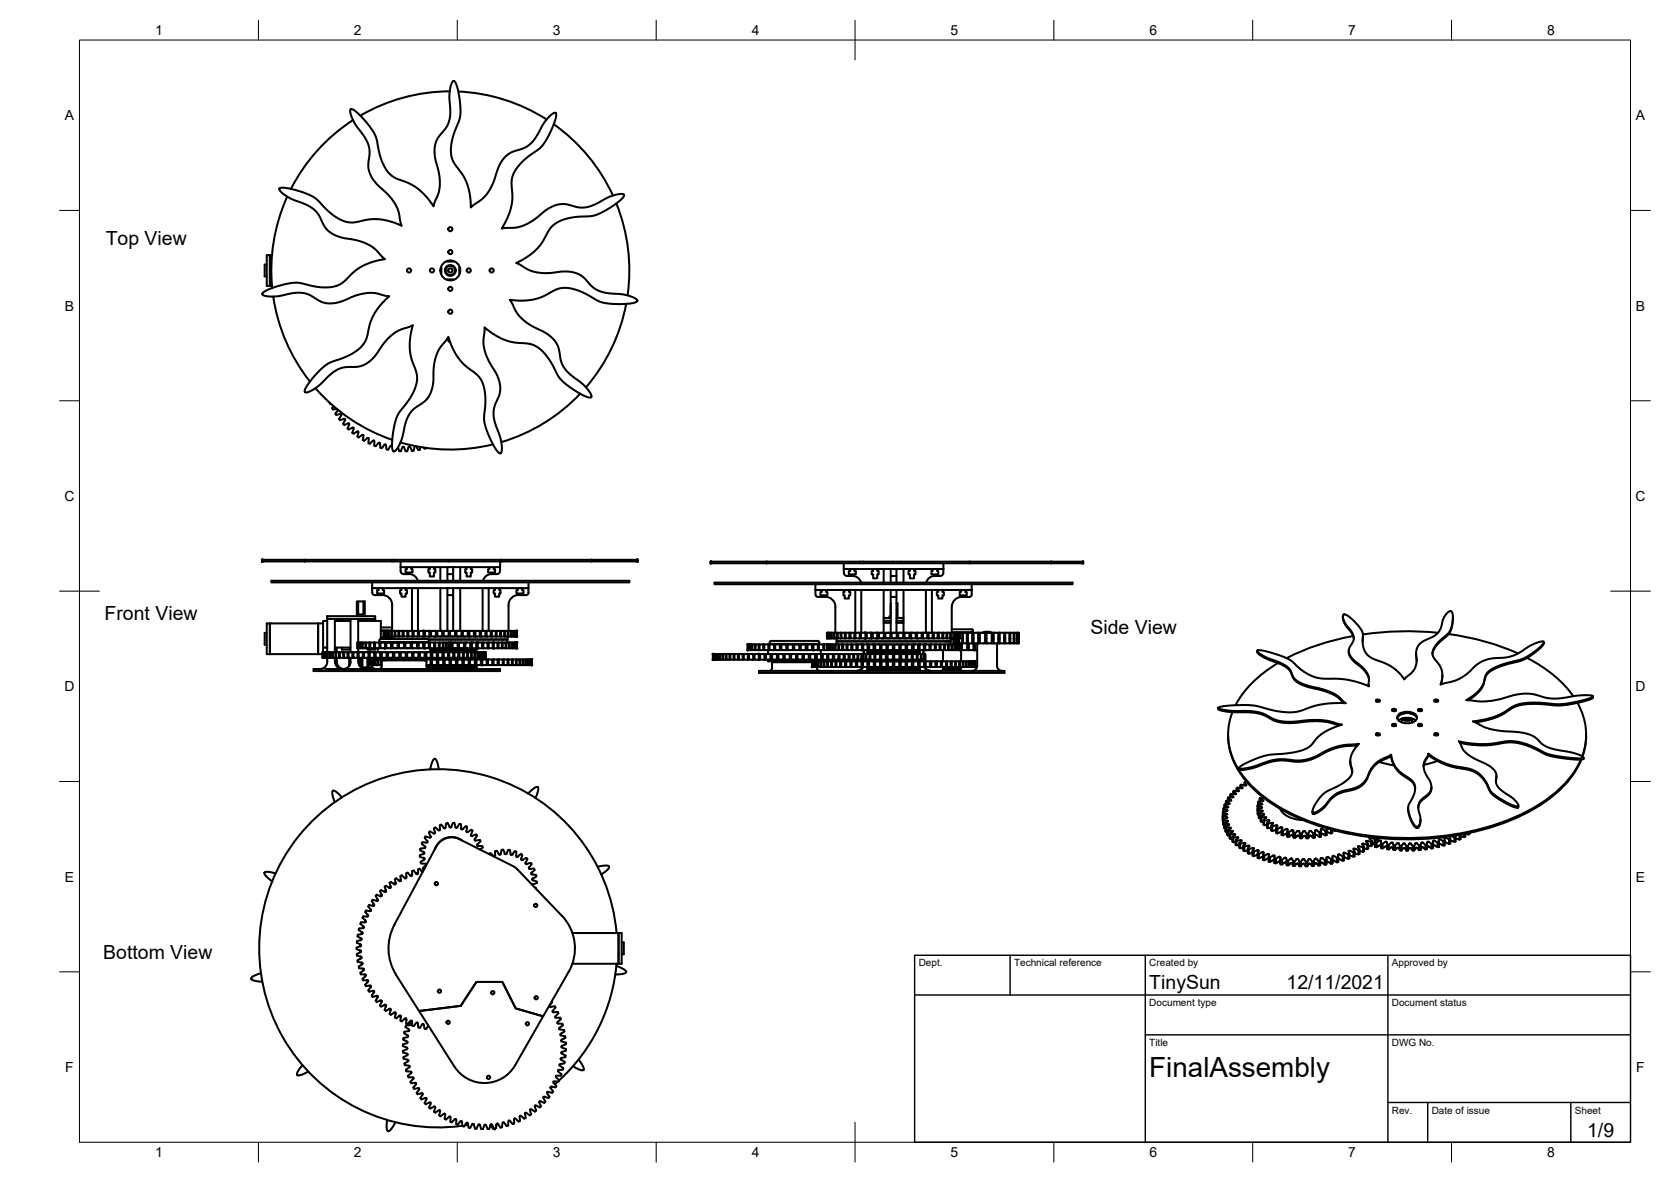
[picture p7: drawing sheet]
<svg xmlns="http://www.w3.org/2000/svg" width="420mm" height="297mm" viewBox="0 0 420 297" stroke-linecap="round" stroke-linejoin="round" font-family="sans-serif">
<defs><g id="words">
<text font-size="7" x="289" y="270.6">FinalAssembly</text>
<g font-size="4.9">
<text x="26.6" y="61.7">Top View</text>
<text x="26.3" y="155.9">Front View</text>
<text x="274.2" y="159.4">Side View</text>
<text x="26" y="241.1">Bottom View</text>
<text x="289" y="248.5">TinySun</text>
<text x="323.5" y="248.5">12/11/2021</text>
<text x="399.1" y="285.7">1/9</text>
</g>
<g font-size="3.5">
<text x="39" y="8.8">1</text>
<text x="89" y="8.8">2</text>
<text x="139" y="8.8">3</text>
<text x="189" y="8.8">4</text>
<text x="239" y="8.8">5</text>
<text x="289" y="8.8">6</text>
<text x="339" y="8.8">7</text>
<text x="389" y="8.8">8</text>
<text x="16.3" y="30.2">A</text>
<text x="411.3" y="30.2">A</text>
<text x="16.3" y="78">B</text>
<text x="411.3" y="78">B</text>
<text x="16.2" y="125.9">C</text>
<text x="411.2" y="125.9">C</text>
<text x="16.2" y="173.7">D</text>
<text x="411.2" y="173.7">D</text>
<text x="16.3" y="221.6">E</text>
<text x="411.3" y="221.6">E</text>
<text x="16.4" y="269.4">F</text>
<text x="411.4" y="269.4">F</text>
<text x="39" y="290.8">1</text>
<text x="89" y="290.8">2</text>
<text x="139" y="290.8">3</text>
<text x="189" y="290.8">4</text>
<text x="239" y="290.8">5</text>
<text x="289" y="290.8">6</text>
<text x="339" y="290.8">7</text>
<text x="389" y="290.8">8</text>
</g>
<g font-size="2.5">
<text x="231" y="242.9">Dept.</text>
<text x="255" y="242.9">Technical reference</text>
<text x="289" y="242.9">Created by</text>
<text x="350" y="242.9">Approved by</text>
<text x="289" y="252.8">Document type</text>
<text x="350" y="252.8">Document status</text>
<text x="289" y="262.9">Title</text>
<text x="350" y="262.9">DWG No.</text>
<text x="350" y="279.9">Rev.</text>
<text x="360" y="279.9">Date of issue</text>
<text x="396" y="279.9">Sheet</text>
</g>
</g></defs>
<!-- layer: Visible -->
<g fill="none" stroke="#000" stroke-width=".51">
<path d="M88.2 27.5l-.2 .3 .2 .8 .8 2 2.7 3.8 .9 1.8 .3 2.1-.3 3.6 .5 1.9 1.5 2.3 3.2 3 1.3 1.8 1.1 2.2 .8 3.6-2.4-.9a14.2 14.2 0 0 0-9.2 0h-2.2l-2.2-.9-2.4-1.8-3.1-3.1-1.9-1.1-5-1.6-1.8-.1-.5 .2M88.2 27.4h.1M88.2 27.4l1 .4 1.7 1.6 3 3.7 .8 1.9 1.1 5 .8 1.8 .8 1.2 1.7 1.6 2.1 .9a14.2 14.2 0 0 1 7.8 6.4l1.3-3.6 .3-1.8-.2-2.6-1.1-4.7 .1-2.7 .7-1.8 2.3-2.9 .6-1.7 .2-1.5-.1-5.5 .2-1.5 .6-1.2a.95 .95 0 0 1 .9 1.1l.8 3.7 .2 3.6-.3 1.2-1.6 4.5-.4 1.8-.1 1.9 .4 2.1 1.7 2.4a14.2 14.2 0 0 1 2.9 9.4l2.7-1.9 1.5-1.6 1.4-2.5 1.5-4.4 1.4-2.2 1.5-1.1 3.4-1.2 1.3-.8 1.7-2 1.6-2.9 1.2-1.7 1.3-1.2 .8-.2M88.8 30.2a45 45 0 0 0-15.6 17.3M113.1 23a45 45 0 0 0-22.5 6M114.1 20.3h.1M115.2 23a45 45 0 0 1 22.2 7M139.2 31.2a45 45 0 0 1 14.9 17.9M139.7 28.4l.1 .9-.7 2.2-1.1 2.4-1.3 2.3-1.2 1.2-3.9 3-1.4 1.5-.9 1.3-.6 2 .1 3a14.3 14.3 0 0 1-2.7 9.3l3.5-.3 2.1-.6 2.4-1.2 3.7-2.9 2.5-1.1 1.7-.1 3.6 .8h1.9l2-.7 4.3-2.2 2.1-.4h.7l.3 .1M70.3 47.4v.3l.5 .7 1.5 1.1 4.9 2 1.7 1.1 1.2 1.4 1.8 3.3 1.6 1.4 2.1 .9 4.3 .8 2.5 1 2 1.3 2.4 2.4-2.5 .5a14.4 14.4 0 0 0-7.7 5.1l-1.8 1.1-2.4 .4-3-.2-4.6-1-2 .2-4.8 1.3-1.5 .7-.5 .7 .7 .5 2 .1 5.4-.9h1.8l2 .6 3.2 1.8 2.4 .2 1.8-.3 5.4-2 3-.3 4.2 .9-1.5 1.3a14.9 14.9 0 0 0-4.2 9l-.7 1.6-1.9 1.8-2.6 1.5-4 1.4-1.5 1-1.6 1.4-2.1 2.6-1 1.5-.2 .9M70.3 47.4h.1M72.2 49.4a45 45 0 0 0-3.8 23"/>
<path d="M155 51.1a45 45 0 0 1 2.8 23.1M156.9 48.9v.1M156.9 49l-.4 .8-1.5 1.3-2.5 1.6-2.1 1.1-1.5 .5-5.5 .4-2.1 .6-1.3 .6-1.5 1.4-1.5 2.4a14.3 14.3 0 0 1-7.2 6.4l3.5 1.9 1.7 .5 2.4 .2 4.7-.5 1.6 .1 1.4 .4 1.8 1.1 2.5 2.6 1.2 .7 1.7 .5 5.2 .6 1.9 .6 .6 .4 .3 .4-.7 .5-1.9 .3h-3.4l-2-.2-1.8-.5-4.8-2.6-1.9-.6-1.5-.2-2.4 .4-2.4 1.3a14.6 14.6 0 0 1-9.3 1.3l1.8 3.4 1.2 1.4 2 1.5 4.3 2.3 1.9 1.6 .9 1.6 .7 3.5 .8 1.8 1.8 1.9 3.6 2.8 1.3 1.8 .2 .9-.7 .1-1.5-.6-2.2-1.3-2.7-2-1.1-1.3-1.6-3.1-1.5-2.2-2.1-2-1.8-.9-2.7-.3a14.1 14.1 0 0 1-9-4l-.2 3.1 .2 2.4 1.1 2.9 2.2 3.9 .7 2.3-.1 2-1.4 3.5-.2 2 .3 1.6 1.6 4.9 .2 2-.1 .6-.2 .5-.7-.3-1.2-1.8-2-4.8-.3-2.2 .3-4.8-.2-2.1-.4-1.5-1-1.8-2.2-1.8a14.2 14.2 0 0 1-5.5-8.2l-2.2 3-.8 1.8-.6 3-.2 4.1-.7 2.5-1.4 1.8-2.8 2-1 1.1-1 2.3-1.2 4.9-1 1.8-.8 .5M67.1 66.5h-.6v3h.6M68.4 64.1h-.5v7.7h-.8v-7.7h.8v7.7h.5M68.7 74.5a45 45 0 0 0 9.2 21.4M110.8 67.2h.2v1.6h-.2M112.4 65.6v.1h1.6v-.1M112.4 70.3v-.1h1.6v.1M115.6 67.2v1.6M157.5 76.4a45 45 0 0 1-10.2 20.9M76.7 98.5h.1"/>
<path d="M76.7 98.5l1-.1 2-1.1 3.6-3.4 1.8-1.1 1.9-.5 3.2-.2 2.1-.8 1.9-1.7 2.2-3.2 1.9-2.1 2.1-1.3 3.4-1.3-.5 2.2a14.1 14.1 0 0 0 1.3 9.4l.3 1.9-.6 2.6-1.4 2.6-2.7 3.5-.8 2.2-.8 5.2v1.5l.4 .6M79.3 97.5a45 45 0 0 0 19.3 13M112.9 85.1l-.2 .6 .5 .3M145.9 98.9a45 45 0 0 1-19.8 12.2M82.9 101.2l.2 .3M83.5 102.6l.2 .3M83.9 102.1l-.4 .5M84.6 102.8l-.9 .1M85 103l-.5 .7a.39 .39 0 0 0 .1 .5 .39 .39 0 0 0 .6-.1h.6M85.8 104.1l-.1 .5a.52 .52 0 0 0-.1 .9l.9-.3 .2 .2 .1 .2-.5 .9M87.7 107.9l1.1-.4a.56 .56 0 0 1-.1 .9v.1a.44 .44 0 0 0 .4 .4 .44 .44 0 0 0 .4-.3l.3-.2 .3 .2-.2 .9a.4 .4 0 0 0 .4 .4 .4 .4 0 0 0 .4-.3l.4-.3h.2M87.7 106.5h-.5a.67 .67 0 0 1-.9 0"/>
<path d="M87.7 106.4l.1 .3-.4 1 .3 .2M91.3 109.4l-.1 1.2 .4 .2M92.6 110.1h-.2l-.9 .7M92.6 110.1l.1 1a.39 .39 0 0 0 .4 .3 .39 .39 0 0 0 .4-.3l.5-.4M94 110.7l.1 .2v1.1M94.1 112l.4 .1 .7-.8h.2l.2 1.2M95.7 112.5l.3 .1 .6-.8 .3-.1 .3 1.2M98.6 112.3l-.1-.3a.48 .48 0 0 0-.6 .6l-.3 .4-.4-.1M100.1 112.4l.3 1M100.7 111.2a45 45 0 0 0 23.3 .5M103.6 113.3l-.5-1h-.4l-.1 .4a.65 .65 0 0 1-.6 .7l-.5-1.1h-.3l-.1 .4a.66 .66 0 0 1-.7 .7M104.4 112.1l-.2 .4a.64 .64 0 0 1-.6 .8"/>
<path d="M104.7 112.2l.5 .9 .4-.1 .1-.7M106.6 112.5l.2 .2M107.1 112.6l-.3 .1M107.1 112.6v.1M66 141.1h10.6M66 140.7v.4M67.1 159.1h-.6v2.9h.6M67.1 156.7h.8v7.7h-.8zM67.9 156.7h12.1v7.7h-12.1zM68.2 146h90v.4h-90zM76.6 140.7h.1M76.6 140.7h-10.6v.4"/>
<path d="M76.6 140.7v.4M76.7 141.1h21.9M76.7 140.7l-.1 .4M81.2 156.7h-1.2v7.7h1.1M82.3 156h-1.1v6.7h1.1M82.3 154.8h12v.7h-12zM83.3 155.5h-1v8.4M84.2 156h3.9M84.2 155.5v8.4M84.3 155.5v.5M84.7 155.5v.5M86 155.5v.5"/>
<path d="M87.9 155.5v.5M88.1 155.5v8.4M89.1 155.5h.6M90.1 156h5.7v4.6M90.1 151.1h1.3v3.3h-1.3zM90.1 151.1h-.4v3.7M90.1 155.5l-.1 6M91.4 151.1h.3v3.7M92.4 155.5v.5M93.6 147.8h20.3M93.6 146.4v2.5l.2 .5 .4 .1a3.8 3.8 0 0 1 3.9 1l.4 1 .1 .5M93.9 155.5h.4v.5"/>
<path d="M95.2 147.8v.5h-.4v.8h1.8v-.8h-.4v-.5M95.8 157.7h2.8M95.8 158.4h2.8M95.8 158.5h.7v1.5M96.5 158.5v1.5M96.5 158.5h.1M96.5 160h.1M96.8 158.5h-.2v1.5h.2M96.8 158.5v1.5M96.8 158.5h.1M96.8 160h.1M97.2 158.5h-.3v1.5h.3"/>
<path d="M97.2 158.5h.1M97.2 160h.1M97.2 158.5v1.5M97.4 158.4v.1M97.7 158.5h-.4v1.5h.4M97.7 158.5h.2M97.7 160h.2M97.7 158.5v1.5M98.4 158.5h-.5v1.5h.5M98.4 160h.2M98.4 158.5v1.5M98.6 140.7h.4"/>
<path d="M98.6 140.7h-21.9l-.1 .4M98.6 140.7v.4M98.6 152v6.5h-.2M98.8 160v.6M99 141.1h13.7M99 140.7v.4h-.4M99.2 158.5h-.6v1.5h.6M99.2 158.5h.2M99.2 160h.2M99.2 158.5v1.5M100.2 158.5h-.8v1.5h.8M100.2 158.5h.2"/>
<path d="M100.2 160h.2M100.2 158.5v1.5M100.7 142.5h13.2M100.7 141.1v2.4a.79 .79 0 0 0 .8 .8 2.76 2.76 0 0 1 3.5 1.6M100.9 147.8v.5h-.3v.8h.3v.9h1.1v-.9h.3v-.8h-.3v-.5M101.2 158.5h-.8v1.5h.8M101.2 158.5h.3M101.2 158.5v1.5M101.2 160h.3M102.3 142.5v.5h-.3v.9h1.7v-.9h-.3v-.5M102.4 158.5h-.9v1.5h.9M102.4 158.5h.3"/>
<path d="M102.4 160h.3M102.4 158.5v1.5M103.6 147.8v10.7M103.7 158.5h-1v1.5h1M103.7 158.5h.3M103.7 158.5v1.5M103.7 160h.3M105.1 160h.3M105.1 147.8v12.2M105.4 158.5h-1.4v1.5h1.1M106.5 160h.1M106.5 158.5h.1"/>
<path d="M106.5 158.5v1.5M106.9 158.5h-1.5v1.5h1.5M108 158.5h-1.1v1.5h1.1M108 158.5v1.5M108 158.5h.4M108 160h.4M108.1 142.5v.5h-.4v.9h.4v1h1v-1h.4v-.9h-.4v-.5M108.4 158.5h1.2v1.5h-1.2zM109 140.7v.4M109.6 158.5h.4M109.6 160h.4M110.7 158.5h-.7v1.5h1.2v-1.5h-.4"/>
<path d="M110.7 158.5h.1M110.7 158.4l.1 .1M110.7 142.5v3.5M110.7 147.8v10.7M111.2 158.5h.4M111.2 160h.4M111.6 158.5h1.2v1.5h-1.2zM112.5 147.8v10.7M112.5 149.5h1.4v9M112.5 142.5v3.5M112.5 144.3h1.4v1.7M112.7 141.1h13.1"/>
<path d="M112.7 140.7h-13.7v.4M112.8 158.5h.4M112.8 160h.4M113.2 158.5h1.2v1.5h-1.2zM113.9 147.8h19M113.9 147.8v1.7M113.9 142.5h11.9M113.9 142.5v1.8M114.4 158.5h.4M114.4 160h.4M114.8 158.5h1.2v1.5h-1.2zM115.7 142.5v3.5"/>
<path d="M115.7 147.8v10.7M116 158.5h.4M116 160h.4M116.4 158.5h1.2v1.5h-1.2zM117.3 142.5v.5h-.3v.9h.3v1h1.1v-1h.3v-.9h-.3v-.5M117.6 158.5h.4M117.6 160h.4M118 158.5h1.1v1.5h-1.1M118 158.5v1.5M119.1 158.5h.4M119.1 160h.4M119.5 158.5h1.1v1.5h-1.1"/>
<path d="M119.5 158.5v1.5M120.6 158.5h1.4v1.5h-1.4M121 158.5v1.5M121.3 147.8v10.7M121.7 140.7v.4M122 158.5h.4M122 160h.4M122.4 158.5h1v1.5h-1M122.4 158.5v1.5M122.9 147.8v10.7M123.1 142.5v.5h-.4v.9h1.8v-.9h-.4v-.5M123.4 158.5h.3"/>
<path d="M123.4 160h.3M123.6 144.3a2.25 2.25 0 0 0-2.2 1.6M123.7 158.5h.9v1.5h-.9M123.7 158.5v1.5M124.5 147.8v.5h-.4v.8h.4v.9h1v-.9h.4v-.8h-.4v-.5M124.6 158.5h.3M124.6 160h.3M124.9 158.5h.9v1.5h-.9M124.9 158.5v1.5M125.8 141.1l-.1 2.4a.75 .75 0 0 1-.7 .8h-1.4M125.8 158.5h.2M125.8 160h.2"/>
<path d="M125.8 140.7h-13.1v.4M125.8 141.1h.4M125.8 140.7v.4M126 158.5h.8v1.5h-.8M126 158.5v1.5M126.2 140.7h22.5M126.2 140.7h-.4v.4M126.2 140.7v.4M126.8 158.5h.2M126.8 160h.2M127 158.5h.7v1.5h-.7M127 158.5v1.5"/>
<path d="M127.6 160v.7h-19.9M127.7 158.5h.7v1.5h-.6M127.7 160h.1M128.4 158.5h.2M128.4 160h.2M128.6 158.5h.4v1.5h-.4M128.6 158.5v1.5M129 158.5h.1M129 160h.1M129.1 158.5h.4v1.5h-.4M129.1 158.5v1.5M129.5 158.5h.1"/>
<path d="M129.5 160h.1M129.6 158.5h.2v1.5h-.2M129.6 158.5v1.5M129.8 158.5h.1M129.8 160h.1M129.9 158.5v1.5M130 158.5v1.5M130.2 147.8v.5h-.3v.8h1.7v-.8h-.3v-.5M132.9 146.4v2.5l-.2 .5-.5 .1a3.8 3.8 0 0 0-3.8 1l-.5 1v.5l-.1 8M148.7 141.1h.1M148.7 140.7h11.6v.4h-11.6zM148.7 140.7v.4h-22.5"/>
<path d="M148.7 140.7v.4M160.3 140.7v.4M178.7 141.1v.4M178.8 141.5h13.9M178.8 141.1l-.1 .4M179.7 146.4h90v.4h-90zM192.7 141.1h.2l-.2 .4M192.7 141.1h-13.9l-.1 .4M192.7 141.1v.4M205 146.8l.1 2.8 .6 .4a3.8 3.8 0 0 1 3.8 .9l.5 1 .1 .6M205 148.3h.1M205 148.3h39.3"/>
<path d="M206.7 148.3v.5h-.4v.8h1.7v-.8h-.3v-.5M208 159v1.4M208 159h.1M208.2 159h-.2v1.4h.2M208.2 159h.1M208.2 159v1.4M208.5 159h-.3v1.4h.3M208.5 159h.1M208.5 159v1.4M209 159h-.4v1.4h.4M209 159h.1M209 159v1.4"/>
<path d="M209.7 159h-.6v1.4h.6M209.7 159h.1M209.7 159v1.4M210 152.5v6.5M210.4 159h-.6v1.4h.6M210.4 159h.3M210.4 159v1.4M211.3 159h-.6v1.4h.6M211.3 159h.3M211.3 159v1.4M212.2 143h.1M212.2 141.5v2.5"/>
<path d="M212.2 143h25M212.2 144a.75 .75 0 0 0 .7 .7M212.4 148.3v.5h-.4v.8h.4v.8h1v-.8h.4v-.8h-.4v-.5M212.4 159h-.8v1.4h.8M212.4 159h.3M212.4 159v1.4M212.9 144.7h1.4M213.6 159h-.9v1.4h.9M213.6 159h.2M213.6 159v1.4M213.8 143v.5h-.4v.8h1.8v-.8h-.4v-.5M214.3 144.7a2.25 2.25 0 0 1 2.2 1.7"/>
<path d="M214.8 159h-1v1.4h1M214.8 159h.3M214.8 159v1.4M215.1 148.3v10.7M216.2 159h-1.1v1.4h1.1M216.2 159h.3M216.2 159v1.4M216.2 141.1h.8M216.2 141.1h-23.3v.4h23.3M216.2 141.1v.4M216.6 148.3v10.7M217.1 141.5h9.5"/>
<path d="M217.1 141.1l-.1 .4h-.8M217.6 159v1.4M218 159h-1.5v1.4h1.5M219.1 159h-1.1v1.4h1.1M219.1 159v1.4M219.1 159h.4M219.5 143v.5h-.3v.8h.3v1h1.1v-1h.3v-.8h-.3v-.5M220.6 159h-1.1v1.4h1.1M220.6 159v1.4M220.7 159h.3M221 159h1.2v1.4h-1.2zM222.2 156h1.8"/>
<path d="M222.2 156.5h1.8M222.2 155.3h1.8M222.2 143v3.4M222.2 148.3v10.7M222.2 159h.4M222.4 156v.5M222.6 159h1.3v1.4h-1.3zM223.9 159h.3M224 151.6l-.1 3.3h-.2v.4M224 148.3v10.7M224 150h1.4v9M224 143v3.4"/>
<path d="M224 144.7h1.4v1.7M224.2 159h1.3v1.4h-1.3zM224.5 141.1v.4M225.4 151.6h.3v3.7M225.4 148.3v1.7M225.4 143v1.7M225.4 156h1.8M225.4 156.5h1.8M225.4 155.3h1.8M225.5 159h.3M225.8 159h1.3v1.4h-1.3zM226.6 141.1h-9.5l-.1 .4"/>
<path d="M227 156v.5M227.1 159h.4M227.2 143v3.4M227.2 148.3v10.7M227.5 159h1.2v1.4h-1.2zM228.7 159h.3M228.8 143v.5h-.4v.8h.4v1h1v-1h.4v-.8h-.4v-.5M229.1 159h1.1v1.4M229.1 159v1.4M230.2 159h.4v1.4v-1.4h1.1v1.4h-2.6M231.7 159h1.5v1.4h-1.5M232.1 159v1.4"/>
<path d="M232.8 148.3v10.7M233.2 159h.3M233.5 159h1v1.4h-1M233.5 159v1.4M234.3 148.3v10.7M234.5 159h.3M234.5 143v.5h-.3v.8h1.7v-.8h-.3v-.5M234.8 159h1v1.4h-1M234.8 159v1.4M235.1 144.7h1.3M235.1 144.7a2.25 2.25 0 0 0-2.2 1.7M235.8 159h.3"/>
<path d="M235.9 148.3v.5h-.3v.8h.3v.8h1.1v-.8h.3v-.8h-.3v-.5M236.1 159h.8v1.4h-.8M236.1 159v1.4M236.9 159h.3M237.2 144a.75 .75 0 0 1-.8 .7M237.2 159h.8v1.4h-.8M237.2 143v1M237.2 159v1.4M237.2 141.5v1.5M238 159h.2M238.2 159h.7v1.4h-.7M238.2 159v1.4"/>
<path d="M238.9 159h.2M239.1 159h.6v1.4h-.6M239.1 159v1.4M239.3 158.1h3.7a1.67 1.67 0 0 1 1.6 .3v.2M239.3 158.9h5M239.7 159h.2M239.9 159h.4v1.4h-.4M239.9 159v1.4M240.3 159h.2M240.5 159h.3v1.4h-.3M240.5 159v1.4M240.5 158.9v.1"/>
<path d="M240.8 159h.1M240.9 159h.3v1.4h-.3M240.9 159v1.4M241.2 159h.1M241.3 159h.1v1.4h-.1M241.3 159v1.4M241.4 159h.1M241.4 159h.5M241.4 159v1.4M241.7 148.3v.5h-.4v.8h1.8v-.8h-.4v-.5M242.1 159h-.2v2.7h-.7l.1-1.3M242.4 158.9v.1"/>
<path d="M243.1 159h-1v2.7h1v-2.7h.3M243.1 159h.1M243.7 141.1h-17.1v.4M243.7 141.5h.2M243.7 141.1v.4h-17.1M243.9 141.1h20.4M243.9 141.1h-.2v.4M243.9 141.1v.4M244.3 146.8v2.6l-.2 .4-.4 .2a3.8 3.8 0 0 0-3.8 .9l-.5 1-.1 .6v6.5M244.6 158.6l-.2 .3M244.8 159h-.3v1.4M246 159h-1.2v2.7h.9"/>
<path d="M246 159h.1M246 159v2.7M246.4 159h-.4v2.7h-.3M247.2 159h-.8v2.7h1.3v-2.7M247.2 159h2.2M247.2 159v-.1h1.9v.1M247.6 158.9v-.1h1.2v.1M248.1 159v2.7h1.3v-2.7h.3M249.9 159h-.2v2.7h1.3v-2.7h.3M249.9 159h1.1M249.9 159v2.7M251.3 159l.1 2.7"/>
<path d="M251.3 159h1.2M251.3 159v2.7M252.8 159h1M254 159h-.2v2.7h-1v-2.7h-.3v2.7h-1.5M254.9 159h-.9v2.7h.9v-2.7h.1M255.6 159h-.6v2.7h.6v-2.7h.2M256.1 159h-.3v2.7h.3v-2.7M256.1 159l.1 1.4zM264.3 141.5h.1M264.3 141.1h8v.4h-8zM264.3 141.1v.4h-20.4M264.3 141.1v.4"/>
<path d="M272.3 141.1v.4M337.7 154.9l.2 1.5 1.9 2.6 .6 1.5M337.9 154.4l-.2 .5 .3 1.3 1.8 2.4 .6 1.5-.1 1-1 1.8-.1 1.3 .9 1.4 2.3 1.9 1.3 1.5 .5 1.3v2.2l-3-1.1-2.4-.6-2.4-.2-3.8-.1-2.1-.4-2.8-1.4-2.8-2.5-1.2-.7-4.5-1.6-2-.5-1 .1M338 154.4h-.1M340.3 159.8a59.3 59.3 0 0 0-16.8 5.6M342.7 159.6l-.1 1.7M361.6 159a77.3 77.3 0 0 0-18.9 .4M364.3 159.3a63.5 63.5 0 0 1 17.4 4.9M364.7 153.6l-.6 .3-1 1.2-.9 2.9-.7 1.1-1.1 .8-2.7 1.3-1 1-.6 1.3 .1 2.5-.4 1.8-.6 1.1-2.1 1.8-1.1-1.3-1.8-1.6-1.7-1-3.8-1.5-.9-.8-.7-1-.4-1.2v-2.7l-.3-1.1-2-2.5-1.6-1.3-.8-.3M364.8 153.6h.1M364.8 153.6l.3 .3 .2 .9-.1 1.7-.4 1.6-.7 1.1-2.8 2.6-.7 1-.4 1 .2 1.3 1.3 1.7a5 5 0 0 1 .5 5.2l3.3-.8 1.6-.7 1.7-1.1 2.6-2.4 1.8-1 2.2-.6 4.3-.4 1.9-.7 3.7-2.3 1.9-.7 .8-.1M365.3 155.1l-.2 2.1-.5 1.6-.7 .9-2.7 2.5-.7 1.1-.3 1"/>
<path d="M78.8 168.1l2.4-.1 5.6 .1v.5h-8zM81.1 163.9h.1M81.1 165.3h.1M81.1 163.9v1.4M81.2 163.9v1.4M81.2 163.9h.1M81.2 165.3h.1M81.2 162.7v1.2M81.4 163.9h-.2v1.4h.2M81.4 163.9h.1M81.4 165.3h.1M81.4 163.9v1.4"/>
<path d="M81.8 163.9h-.3v1.4h.3M81.8 163.9h.1M81.8 165.3h.1M81.8 163.9v1.4M82.2 163.9h-.3v1.4h.3M82.2 163.9h.2M82.2 165.3h.2M82.2 163.9v1.4M82.3 165.3a2.14 2.14 0 0 1-1.5 2.8M82.8 163.9h-.4v1.4h.4M82.8 163.9h.2M82.8 165.3h.2"/>
<path d="M82.8 163.9v1.4M83.5 163.9h-.5v1.4h.5M83.5 163.9h.2M83.5 165.3h.2M83.5 163.9v1.4M84.2 162.7h3.9M84.2 165.3v1M84.2 166.3a1.87 1.87 0 0 0 1.9 1.8M84.3 163.9h-.6v1.4h.6M84.3 163.9v1.4M84.3 163.9h.2M84.3 165.3h.2"/>
<path d="M84.3 162.7v.5h-.1M84.7 165.3a2.18 2.18 0 0 0 1.7 2.8M84.7 162.7v1.2M85.2 163.9h-.7v1.4h.7M85.2 163.9h.3M85.2 165.3h.3M85.2 163.9v1.4M86 162.7v.5h1.9v-.5M86.3 163.9h-.8v1.4h.8M86.3 163.9h.2M86.3 165.3h.2M86.3 163.9v1.4"/>
<path d="M86.8 168.1h31.2M86.8 168.1v.5h31.2M87.4 163.9h-.9v1.4h.9M87.4 163.9h.3M87.4 163.9v1.4M87.4 165.3h.3M87.8 165.3v2M87.9 165.3v1.9M88.1 165.3a2.11 2.11 0 0 1-1.8 2.8M88.6 163.9h-.9v1.4h.9M88.6 163.9h.3M88.6 165.3h.3"/>
<path d="M88.6 163.9v1.4M89.9 163.9h-1v1.4h1M89.9 161.5v1.4M89.9 163.9h.3M89.9 163.9v1.4M89.9 165.3h.3M90 162.9l.1 1h2.9v-.7M90 161.5h-.1v1.4h.1M90 161.5v1.4M90.1 165.3a2.16 2.16 0 0 0 1.9 2.8M90.3 165.3v1.9M90.4 161.5h-.3v1.4h.3"/>
<path d="M90.4 162.9h.2M90.4 161.5h.2M90.4 161.5v1.4M90.6 165.3v2.3M90.8 165.3v2.4M91 161.5h-.4v1.4h.4M91 162.9h.2M91 161.5h.2M91 161.5v1.4M91.1 165.3v2.4M91.2 163.9h-1v1.4h1M91.2 163.9h.3"/>
<path d="M91.2 163.9v1.4M91.2 165.3h.3M91.7 163.9h.1M91.9 161.5h-.7v1.4h.7M91.9 162.9h.2M91.9 161.5h.2M91.9 161.5v1.4M92.4 165.3v2.4M92.4 162.9v.3h1.9v-.3M92.6 165.3v2.4M92.6 165.3h.4M92.6 163.9v1.4"/>
<path d="M92.8 165.7v1.4M92.8 167.1h.1M92.8 165.7h.1M92.8 163.9h.1M92.9 161.5h-.8v1.4h.8M92.9 162.9h.2M92.9 161.5h.2M92.9 161.5v1.4M92.9 165.7h-.1v1.4h.1M92.9 165.7v1.4M92.9 167.1h.1M92.9 165.7h.1"/>
<path d="M93 163.9h-1.5v1.4h1.1M93.2 165.7h-.2v1.4h.2M93.2 165.7v1.4M93.2 167.1h.1M93.2 165.7h.1M93.5 167.7l1.2 .4M93.5 165.3v.4M93.5 167.1v.6M93.6 167.1v.6h-2.9M93.6 165.3v.4M93.7 165.7h-.4v1.4h.4M93.7 165.7v1.4"/>
<path d="M93.7 167.1h.1M93.7 165.7h.1M94 161.5h-.9v1.4h.9M94 162.9h.3M94 161.5h.3M94 161.5v1.4M94.1 163.9h-1.1v1.4h1.1M94.1 163.9v1.4M94.1 163.9h.4M94.1 165.3h.4M94.2 165.7h-.4v1.4h.4M94.2 165.7v1.4"/>
<path d="M94.2 167.1h.2M94.2 165.7h.2M94.9 165.7h-.5v1.4h.5M94.9 165.7v1.4M94.9 167.1h.1M94.9 165.7h.1M95 165.3v.4h13.2v-.4M95 162.9v1M95 165.7v1.4h.7M95.2 168.1a.72 .72 0 0 0 .8-.7v-1.2a1.59 1.59 0 0 1 1.6-.2h8a1.68 1.68 0 0 1 1.6 .2v1.2a.75 .75 0 0 0 .8 .7M95.4 161.5h-1.1v1.4h1.1M95.4 162.9h.3"/>
<path d="M95.4 161.5h.3M95.4 161.5v1.4M95.6 163.9h-1.1v1.4h1.1M95.6 163.9v1.4M95.6 163.9h.4M95.6 165.3h.4M95.7 165.7v1.4M95.7 167.1h.1M95.7 160.6h10.7a1.11 1.11 0 0 1 1.5 .4 1.11 1.11 0 0 1-1.5 .3h-10.7M95.7 160.6l-.3 .4 .3 .3M95.8 160.2h.2v.4M95.8 161.3v.2"/>
<path d="M95.8 165.7v1.4h.2M96 160.2h1.3v.4M96 161.3v.2M96 163.9h1.2v1.4h-1.2zM96.5 165.7v.3M96.8 165.7v.3M96.8 161.5v1.4M97.2 161.5h-1.5v1.4h1.5M97.2 163.9h.4M97.2 165.3h.4M97.2 165.7v.3M97.3 160.2h.3v.4"/>
<path d="M97.3 161.3v.2M97.6 163.9h1.2v1.4h-1.2zM97.6 160.2h.2M97.6 161.3v.2M97.8 161.5h-.6v1.4h1.1M97.8 161.5h.5M97.8 160.2h1M97.8 160.2v.4M97.8 161.3v.2M98.3 161.5v1.4M98.4 162.9h.3M98.4 161.5h.3"/>
<path d="M98.7 161.5h1.3v1.4h-1.3zM98.8 163.9h.4M98.8 165.3h.4M98.8 161.3v.2M99.2 163.9h1.2v1.4h-1.2zM99.2 161.3v.2M100 162.9h.3M100 161.5h.3M100.3 161.5h1.3v1.4h-1.3zM100.4 163.9h.4M100.4 165.3h.4M100.8 163.9h1.2v1.4h-1.2z"/>
<path d="M101.6 162.9h.4M101.6 161.5h.4M102 161.5h1.2v1.4h-1.2zM102 163.9h.4M102 165.3h.4M102.4 163.9h1.2v1.4h-1.2zM103.2 162.9h.4M103.2 161.5h.4M103.6 161.5h1.2v1.4h-1.2zM103.6 163.9h.4M103.6 165.3h.4M104 163.9h1.2v1.4h-1.2z"/>
<path d="M104 161.3v.2M104.8 162.9h.4M104.8 161.5h.4M105.2 163.9h.4M105.2 165.3h.4M105.2 161.5h1.2v1.4h-1.2M105.2 161.5v1.4M105.6 163.9h1.2v1.4h-1.2zM106 165.7v.3M106.4 161.5h1.4v1.4h-1.4M106.7 165.7v.3M106.7 161.5v1.4"/>
<path d="M106.8 163.9h.3M106.8 165.3h.3M107.1 165.7v.3M107.2 163.9h1.1v1.4h-1.1M107.2 163.9v1.4M107.3 167.7h12.5v.4M107.8 160.8h19.8v.7M107.8 162.9h.3M107.8 161.5h.3M108.1 161.5h1.1v1.4h-1.1M108.1 161.5v1.4M108.2 163.5h11.6v.4"/>
<path d="M108.2 162.9v1M108.2 167.1h.4M108.3 163.9h.4M108.3 165.3h.4M108.6 165.7h1.2v1.4h-1.2zM108.6 165.7h-.4v1.4h-1M108.7 163.9h1.1v1.4h-1.1M108.7 163.9v1.4M108.8 167.5v.2M108.8 163.3v.2M109.2 162.9h.2M109.2 161.5h.2"/>
<path d="M109.4 161.5h.9v1.4h-.9M109.4 161.5v1.4M109.8 163.9h1.5v1.4h-1.5M109.8 167.1h.4M109.8 165.7h.4M110.2 163.9v1.4M110.2 165.7h1.2v1.4h-1.2zM110.3 162.9h.3M110.3 161.5h.3M110.6 161.5h.7v1.4h-.7M110.6 161.5v1.4M111.3 163.9h.3"/>
<path d="M111.3 165.3h.3M111.3 162.9h.2M111.3 161.5h.2M111.4 167.1h.4M111.4 165.7h.4M111.5 162.9h.8M111.5 161.5h.7v1.4M111.5 161.5v1.4M111.6 163.9h1v1.4h-1M111.6 163.9v1.4M111.8 165.7h1.2v1.4h-1.2zM112.2 161.5h.1v1.4"/>
<path d="M112.3 161.5h.5v1.4h-.5M112.6 163.9h.4M112.6 165.3h.4M112.8 162.9h.1M112.8 161.5h.1M112.9 161.5h.3v1.4h-.3M112.9 161.5v1.4M113 163.9h1v1.4h-1M113 163.9v1.4M113 167.1h.4M113 165.7h.4M113.2 162.9h.1"/>
<path d="M113.2 161.5h.1M113.2 161.5v1.4M113.3 161.5l.1 1.4zM113.4 165.7h1.2v1.4h-1.2zM113.4 162.9h.4M113.4 161.5h.4M113.8 161.5h1.3v1.4h-1.3zM114 163.9h.3M114 165.3h.3M114.3 163.9h.9v1.4h-.9M114.3 163.9v1.4M114.6 167.1h.4"/>
<path d="M114.6 165.7h.4M115 165.7h1.2v1.4h-1.2zM115.1 162.9h.3M115.1 161.5h.3M115.2 163.9h.3M115.2 165.3h.3M115.4 161.5h1.2v1.4h-1.2zM115.5 163.9h.9v1.4h-.9M115.5 163.9v1.4M116.2 167.1h.4M116.2 165.7h.4M116.4 163.9h.2"/>
<path d="M116.4 165.3h.2M116.6 165.7h1.2v1.4h-1.2zM116.6 163.9h.9v1.4h-.9M116.6 163.9v1.4M116.6 162.9h.4M116.6 161.5h.4M117 161.5h1.2v1.4h-1.2zM117.5 163.9h.2M117.5 165.3h.2M117.6 163.3v.2M117.7 167.5v.2M117.7 163.9h.7v1.4h-.7"/>
<path d="M117.7 163.9v1.4M117.8 167.1h.4M117.8 165.7h.4M118 168.1h7.7v.5h-7.7M118 168.1v.5M118.2 165.7h1.2v1.4h-1.2zM118.2 162.9h.4M118.2 161.5h.4M118.4 163.9h.2M118.4 165.3h.2M118.6 161.5h1.1v1.4h-1.1M118.6 161.5v1.4"/>
<path d="M118.6 163.9h.7v1.4h-.7M118.6 163.9v1.4M119.3 163.9h.2M119.3 165.3h.2M119.4 167.1h.3M119.4 165.7h.3M119.5 165.3h.7M119.5 163.9h.5v1.4M119.5 163.9v1.4M119.7 161.5h1.5v1.4h-1.5M119.8 165.7h1.1v1.4h-1.1M119.8 165.7v1.4"/>
<path d="M119.8 162.9v.4h-11.6M119.8 167.1v.4h-12.5M119.8 165.3v.4M120 163.9h.2v1.4M120.1 161.5v1.4M120.2 163.9h.5v1.4h-.5M120.7 163.9h.1M120.7 165.3h.1M120.8 163.9h.4v1.4h-.4M120.8 163.9v1.4M120.9 167.1h.3M120.9 165.7h.3"/>
<path d="M121.2 162.9h.3M121.2 161.5h.3M121.2 163.9h.1M121.2 165.3h.1M121.2 165.7h1.2v1.4h-1.2M121.2 165.7v1.4M121.3 163.9h.3v1.4h-.3M121.3 163.9v1.4M121.5 161.5h1.1v1.4h-1.1M121.5 161.5v1.4M121.6 163.9h.1M121.6 165.3h.1"/>
<path d="M121.7 163.9h.2v1.4h-.2M121.7 163.9v1.4M121.9 163.9h.1M121.9 165.3h.1M122 163.9v1.4M122.1 163.9h.1M122.1 165.3h.1M122.1 163.9v1.4M122.4 167.1h.3M122.4 165.7h.3M122.6 162.9h.3M122.6 161.5h.3"/>
<path d="M122.7 165.7v1.4M122.7 165.7h1.1v1.4h-1.1M122.9 161.5h1v1.4h-1M122.9 161.5v1.4M123.8 167.1h.3M123.8 165.7h.3M123.9 162.9h.3M123.9 161.5h.3M124.1 165.7h1v1.4h-1M124.1 165.7v1.4M124.2 161.5h.9v1.4h-.9M124.2 161.5v1.4"/>
<path d="M125.1 162.9h.2M125.1 161.5h.2M125.1 167.1h.3M125.1 165.7h.3M125.3 161.5h.9v1.4h-.9M125.3 161.5v1.4M125.4 165.7h1v1.4h-1M125.4 165.7v1.4M126.2 162.9h.2M126.2 161.5h.2M126.3 160.7v.1M126.4 161.5h.7v1.4h-.7"/>
<path d="M126.4 167.1h.3M126.4 165.7h.3M126.4 161.5v1.4M126.7 165.7h.9v1.4h-.9M126.7 165.7v1.4M127.1 162.9h.2M127.1 161.5h.2M127.3 161.5h.7v1.4h-.7M127.3 161.5v1.4M127.6 167.1h.3M127.6 165.7h.3M127.9 165.7h.8v1.4h-.8"/>
<path d="M127.9 165.7v1.4M128 162.9h.1M128 161.5h.1M128.1 161.5h.6v1.4h-.6M128.1 161.5v1.4M128.7 162.9h.1M128.7 161.5h.1M128.7 167.1h.2M128.7 165.7h.2M128.8 161.5h.4v1.4h-.4M128.8 161.5v1.4M128.9 165.7h.8v1.4h-.8"/>
<path d="M128.9 165.7v1.4M129.2 162.9h.1M129.2 161.5h.1M129.3 161.5h.3v1.4h-.3M129.3 161.5v1.4M129.6 162.9h.1M129.6 161.5h.1M129.7 161.5h.2v1.4h-.2M129.7 167.1h.2M129.7 165.7h.2M129.7 161.5v1.4M129.9 162.9h.1"/>
<path d="M129.9 161.5h.1M129.9 165.7h.7v1.4h-.7M129.9 161.5v1.4M129.9 165.7v1.4M130 161.5v1.4M130.6 167.1h.2M130.6 165.7h.2M130.8 165.7h.6v1.4h-.6M130.8 165.7v1.4M131.4 167.1h.2M131.4 165.7h.2M131.6 165.7h.5v1.4h-.5"/>
<path d="M131.6 165.7v1.4M132.1 167.1h.1M132.1 165.7h.1M132.2 165.7h.5v1.4h-.5M132.2 165.7v1.4M132.7 167.1h.1M132.7 165.7h.1M132.8 165.7h.3v1.4h-.3M132.8 165.7v1.4M133.1 167.1h.1M133.1 165.7h.1M133.2 165.7h.3v1.4h-.3"/>
<path d="M133.2 165.7v1.4M133.5 167.1h.1M133.5 165.7h.1M133.5 165.7h.1v1.4h-.1M133.5 165.7v1.4M133.6 167.1h.1M133.6 165.7h.1M133.7 165.7v1.4M179.3 164.4v1.4v-1.4M179.3 165.8h.1M179.3 164.4h.1M179.3 164.4v1.4"/>
<path d="M179.6 164.4h-.2v1.4h.2M179.6 164.4h.1M179.6 165.8h.1M179.6 164.4v1.4M179.9 164.4h-.3v1.4h.3M179.9 164.4h.1M179.9 165.8h.1M179.9 164.4v1.4M180.4 164.4h-.4v1.4h.4M180.4 164.4h.1M180.4 165.8h.1M180.4 164.4v1.4"/>
<path d="M181 164.4h-.5v1.4h.5M181 164.4h.1M181 165.8h.1M181 164.4v1.4M181.7 164.4h-.6v1.4h.6M181.7 164.4h.1M181.7 165.8h.1M181.7 164.4v1.4M182.5 164.4h-.7v1.4h.7M182.5 164.4h.2M182.5 165.8h.2M182.5 164.4v1.4"/>
<path d="M183.4 164.4h-.7v1.4h.7M183.4 164.4h.2M183.4 165.8h.2M183.4 164.4v1.4M184.4 164.4h-.8v1.4h.8M184.4 164.4h.3M184.4 165.8h.3M184.4 164.4v1.4M185.5 164.4h-.8v1.4h.8M185.5 164.4h.3M185.5 165.8h.3M185.5 164.4v1.4"/>
<path d="M186.7 164.4v1.4M187 164.4h-1.2v1.4h1.2M188 161.9v1.5M188 164.4h-1v1.4h1M188 164.4h.3M188 165.8h.3M188 164.4v1.4M188.1 161.9v1.5M188.1 161.9h.1M188.1 163.4h.1M188.4 161.9h-.2v1.5h.2M188.4 161.9h.2"/>
<path d="M188.4 163.4h.2M188.4 161.9v1.5M189 161.9h-.4v1.5h.4M189 161.9h.2M189 163.4h.2M189 161.9v1.5M189.4 164.4h-1.1v1.4h1.1M189.4 164.4h.3M189.4 165.8h.3M189.4 164.4v1.4M189.8 161.9h-.6v1.5h.6M189.8 161.9h.2"/>
<path d="M189.8 163.4h.2M189.8 161.9v1.5M190.8 161.9h-.8v1.5h.8M190.8 161.9h.2M190.8 163.4h.2M190.8 161.9v1.5M190.8 165.8h1.5M190.8 164.4v1.4M190.8 168.6h18.1v.5h-18.1zM191.1 164.4h-1.4v1.4h1.1M191.9 161.9h-.9v1.5h.9M191.9 161.9h.3"/>
<path d="M191.9 163.4h.3M191.9 161.9v1.5M192.3 164.4h-1.2v1.4M192.3 164.4v1.4M192.3 164.4h.3M192.3 165.8h.3M193.1 165.8v.4h11.1v1.4M193.1 163.4v1M193.2 161.9h-1v1.5h1M193.2 161.9h.3M193.2 163.4h.3M193.2 161.9v1.5"/>
<path d="M193.7 164.4h-1.1v1.4h1.1M193.7 164.4v1.4M193.8 164.4h.4M193.8 165.8h.4M193.9 161.1h10.7a1.11 1.11 0 0 1 1.4 .3 1.11 1.11 0 0 1-1.4 .4h-10.7M193.9 161.1l-.4 .3 .4 .4M194.2 164.4h1.1v1.4h-1.1zM194.6 161.9v1.5h1.5M194.9 161.9h-1.4v1.5h1.1M195.3 164.4h.4M195.3 165.8h.4M195.4 166.2v.2"/>
<path d="M195.7 164.4h1.2v1.4h-1.2zM196.1 161.9h-1.2v1.5M196.1 161.9v1.5M196.1 161.9h.4M196.1 163.4h.4M196.5 161.9h1.2v1.5h-1.2zM196.9 164.4h.4M196.9 165.8h.4M197.3 164.4h1.2v1.4h-1.2zM197.3 161.8v.1M197.7 161.9h.4M197.7 163.4h.4"/>
<path d="M198.1 161.9h1.2v1.5h-1.2zM198.5 164.4h.4M198.5 165.8h.4M198.9 164.4h1.3v1.4h-1.3zM199.3 161.9h.4M199.3 163.4h.4M199.7 161.9h1.3v1.5h-1.3zM200.2 164.4h.3M200.2 165.8h.3M200.5 164.4h1.3v1.4h-1.3zM201 161.9h.3M201 163.4h.3"/>
<path d="M201.3 161.9h1.3v1.5h-1.3zM201.8 164.4h.3M201.8 165.8h.3M202.1 164.4h1.2v1.4h-1.2zM202.2 161.8v.1M202.6 161.9h.3M202.6 163.4h.3M203 161.9h1.2v1.5h-1.2M203 161.9v1.5M203.3 164.4h.4M203.3 165.8h.4M203.7 164.4h1.2v1.4h-1.2z"/>
<path d="M204.1 166.2v.2M204.2 161.9h1.4v1.5h-1.4M204.2 166.4h-8.5a1.66 1.66 0 0 0-1.6 .2v1.3a.72 .72 0 0 1-.7 .7M204.2 166.2v1.4M204.2 167.6h.1M204.2 166.2h.1M204.4 166.2h-.1v1.4h.1M204.4 166.2v1.4M204.4 167.6h.1M204.4 166.2h.1M204.5 161.9v1.5M204.7 166.2h-.2v1.4h.2"/>
<path d="M204.7 166.2v1.4M204.7 167.6h.1M204.7 166.2h.1M204.9 164.4h.4M204.9 165.8h.4M205.1 166.2h-.3v1.4h.3M205.1 166.2v1.4M205.1 167.6h.1M205.1 166.2h.1M205.4 164.4h1.1v1.4h-1.1M205.4 164.4v1.4M205.4 167.6v.2a.75 .75 0 0 0 .7 .8"/>
<path d="M205.6 161.9h.3M205.6 163.4h.3M205.7 166.2h-.5v1.4h.5M205.7 166.2v1.4M205.7 167.6h.1M205.7 166.2h.1M205.9 161.9h1.1v1.5h-1.1M205.9 161.9v1.5M206.3 166.2h-.5v1.4h.5M206.3 166.2v1.4M206.3 167.6h.2M206.3 166.2h.2"/>
<path d="M206.4 163.4v1M206.4 165.8v.4M206.5 164.4h.3M206.5 165.8h.3M206.8 164.4h1.2v1.4h-1.2M206.8 164.4v1.4M207 163.4h.9M207 161.9h.9M207.1 166.2h-.6v1.4h.6M207.1 166.2v1.4M207.1 167.6h.2M207.1 166.2h.2"/>
<path d="M207.3 161.9v1.5M207.9 161.9h.1M207.9 163.4h.1M207.9 161.9v1.5M208 164.4h1.4v1.4h-1.4M208 160.4h.1M208 166.2h-.7v1.4h.7M208 166.2v1.4M208 167.6h.2M208 166.2h.2M208 161.9v1.5M208 161.9h.1"/>
<path d="M208 163.4h.1M208.2 160.4h.1M208.3 161.9h-.2v1.5h.2M208.3 161.9h.1M208.3 163.4h.1M208.3 161.9v1.5M208.3 164.4v1.4M208.5 160.4h.1M208.7 161.9h-.3v1.5h.3M208.7 161.9h.1M208.7 163.4h.1M208.7 161.9v1.5"/>
<path d="M208.9 168.6h43.7v.5h-43.7zM209 166.2h-.8v1.4h.8M209 166.2v1.4M209 167.6h.2M209 166.2h.2M209 160.4h.1M209.3 161.9h-.5v1.5h.5M209.3 161.9h.1M209.3 163.4h.1M209.3 161.9v1.5M209.4 164.4h.3M209.4 165.8h.3"/>
<path d="M209.7 160.4h.1M209.7 164.4h1.1v1.4h-1.1M209.7 164.4v1.4M210 161.9h-.6v1.5h.6M210 161.9h.1M210 163.4h.1M210 161.9v1.5M210.1 166.2h-.9v1.4h.9M210.1 166.2v1.4M210.1 167.6h.2M210.1 166.2h.2M210.3 160.4v.7h28.8v-.7"/>
<path d="M210.3 161.9v-.7h28.8v.7M210.4 160.4h.3M210.8 161.9h-.7v1.5h.7M210.8 161.9h.2M210.8 163.4h.2M210.8 161.9v1.5M210.8 164.4h.3M210.8 165.8h.3M211.1 164.4h1v1.4h-1M211.1 164.4v1.4M211.2 166.2h-.9v1.4h.9M211.2 166.2v1.4"/>
<path d="M211.2 167.6h.3M211.2 166.2h.3M211.3 160.4h.3M211.6 161.1v.1M211.8 161.9h-.8v1.5h.8M211.8 161.9h.2M211.8 163.4h.2M211.8 161.9v1.5M212.1 164.4h.3M212.1 165.8h.3M212.4 160.4h.3M212.4 164.4h1v1.4h-1"/>
<path d="M212.4 164.4v1.4M212.5 166.2h-1v1.4h1M212.5 166.2v1.4M212.5 167.6h.3M212.5 166.2h.3M212.9 161.9h-.9v1.5h.9M212.9 161.9v1.5M212.9 161.9h.2M212.9 163.4h.2M213.4 164.4h.3M213.4 165.8h.3M213.6 160.4h.2"/>
<path d="M213.7 164.4h.8v1.4h-.8M213.7 164.4v1.4M213.8 166.2h-1v1.4h1M213.8 166.2v1.4M213.8 167.6h.3M213.8 166.2h.3M214 161.9h-.9v1.5h.9M214 161.9h.3M214 163.4h.3M214 161.9v1.5M214.5 164.4h.3M214.5 165.8h.3"/>
<path d="M214.8 164.4h.8v1.4h-.8M214.8 164.4v1.4M214.8 160.4h.3M215.2 166.2h-1.1v1.4h1.1M215.2 167.6h.3M215.2 166.2h.3M215.2 166.2v1.4M215.3 161.9h-1v1.5h1M215.3 161.9v1.5M215.3 161.9h.4M215.3 163.4h.4M215.6 164.4h.2"/>
<path d="M215.6 165.8h.2M215.8 164.4h.8v1.4h-.8M215.8 164.4v1.4M216.2 160.4h.3M216.6 164.4h.1M216.6 165.8h.1M216.7 166.2h-1.2v1.4h1.2M216.7 166.2v1.4M216.7 167.6h.3M216.7 166.2h.3M216.7 161.9h-1v1.5h1M216.7 161.9v1.5"/>
<path d="M216.7 161.9h.4M216.7 163.4h.4M216.7 164.4v1.4M216.9 167.6l-.9 .8-.7 .2M217 164.4h-.3v1.4h.3M217 165.8l.1 .4M217.1 167.6l-.9 .8-.8 .2M217.1 163.4l-.1 2.4M217.3 163.4v1M217.3 165.8v.4M217.7 164.4h-.6v1.4h.6M217.7 165.8h.1"/>
<path d="M217.8 164.4h-.1v1.4M218.1 163.4h.1M218.1 164.4v-.4h13.2v.4M218.1 163.4v.4h13.2v-.4M218.1 167.6v.4h13.2v-.4M218.1 168.6v-.4h13.2v.4M218.1 165.8v.4M218.1 166.2h-1.1v1.4h1.1M218.1 166.2v1.4M218.2 167.6h.3M218.2 166.2h.3M218.2 161.9h-1.1v1.5h1"/>
<path d="M218.2 161.9v1.5M218.2 161.9h.3M218.2 163.4h.3M218.5 166.2h1.2v1.4h-1.2zM218.6 165.8h.3M218.6 164.4h-.8v1.4h.8M218.9 164.4h-.3v1.4M219.1 160.4h.4M219.2 163.8v.2M219.7 161.9h-1.2v1.5h1.2M219.7 161.9v1.5M219.7 167.6h.4"/>
<path d="M219.7 166.2h.4M219.7 161.9h.4M219.7 163.4h.4M219.7 168l.3 .2M219.8 164.4h-.9v1.4h.9M219.8 165.8h.3M220.1 166.2h1.2v1.4h-1.2zM220.1 161.9h1.2v1.5h-1.2zM220.1 164.4h-.3v1.4M220.2 168v.2M220.3 163.8v.2M220.7 160.4h.3"/>
<path d="M221.3 167.6h.4M221.3 166.2h.4M221.3 161.9h.4M221.3 163.4h.4M221.6 164.4h-.3v1.4v-1.4h-1.2v1.4h1.5M221.7 166.2h1.2v1.4h-1.2zM221.7 161.9h1.2v1.5h-1.2zM222.2 160.4h.4M222.7 164.4h-1.1v1.4h1.1M222.7 164.4h.1M222.7 164.4v1.4M222.8 165.8h.4"/>
<path d="M222.9 167.6h.4M222.9 166.2h.4M222.9 161.9h.3M222.9 163.4h.3M223.2 164.4h-.4l-.1 1.4M223.9 160.4h.3M224.5 167.6v-1.4h-1.2v1.4h2.8v-1.4h-1.2v1.4M224.5 163.4v-1.5h-1.3v1.5h2.9v-1.5h-1.2v1.5M224.5 166.2h.4M224.5 161.9h.4M224.5 164.4v1.4h.4M224.9 164.4v1.4h1.3v-1.4h.3"/>
<path d="M225.5 160.4h.3M226.1 167.6h.4M226.1 166.2h.4M226.1 161.9h.4M226.1 163.4h.4M226.2 164.4h-3v1.4h1.3M226.2 165.8h.3M226.5 166.2h1.2v1.4h-1.2zM226.5 161.9h1.2v1.5h-1.2zM226.6 165.8h1.2M226.6 164.4h1.2M226.6 164.4h-.1v1.4h.1"/>
<path d="M226.6 164.4v1.4M227.1 160.4h.4M227.7 167.6h.4M227.7 166.2h.4M227.7 161.9h.4M227.7 163.4h.4M227.8 164.4h.3v1.4h-.3zM228.1 166.2h1.2v1.4h-1.2zM228.1 161.9h1.2v1.5h-1.2zM228.7 160.4h.3M229.1 163.8v.2M229.1 168v.2"/>
<path d="M229.2 164.4h-1.1v1.4h1.1M229.2 164.4h.3v1.4h-.3zM229.3 167.6h.4M229.3 166.2h.4M229.3 161.9h.4M229.3 163.4h.4M229.5 164.4h1M229.7 166.2h1.1v1.4h-1.1zM229.7 161.9h1.1v1.5h-1.1M229.7 161.9v1.5M229.7 168l-.2 .2M230.2 163.8v.2"/>
<path d="M230.7 164.4h-.2v1.4h-1M230.8 161.9h.4M230.8 163.4h.4M230.8 167.6h.4M230.8 166.2h.4M231.2 161.9h1.1v1.5h-1M231.2 163.4h.1M231.2 161.9v1.5M231.2 166.2h.2M231.2 167.6h.2M231.2 166.2v1.4M231.3 165.8v.4"/>
<path d="M231.4 167.6h.1M231.4 166.2h.1M231.4 166.2h.9v1.4h-.9M231.5 164.4h-.8v1.4h-.2M231.7 164.4h-.2v1.4h-.8M232.1 163.4v1M232.1 165.8v.4M232.2 163.4v1M232.2 165.8v.4M232.2 164.4h-.5v1.4h-.2M232.3 161.9h.3M232.3 163.4h.3"/>
<path d="M232.3 165.8h.3M232.3 164.4l-.1 1.4h-.5M232.3 166.2h.4M232.4 167.6l.6 .6 1.1 .4M232.6 164.4l.1 1.4zM232.6 164.4h-.3l-.1 1.4M232.6 161.9h1.1v1.5h-1.1M232.6 161.9v1.5M232.7 166.2h1.1v1.4h-1.1M232.7 167.6h-.3l.5 .6 1.1 .4M232.7 166.2v1.4M233.2 160.4h.3"/>
<path d="M233.7 161.9h.3M233.7 163.4h.3M233.8 166.2h1.4v1.4h-1.4M234 161.9h1v1.5h-1M234 161.9v1.5M234.2 166.2v1.4M234.5 160.4h.3M235 161.9h1.2v1.5h-1.2M235.2 167.6h.4M235.2 166.2h.4M235.3 161.9v1.5M235.6 166.2h1v1.4h-1"/>
<path d="M235.6 166.2v1.4M235.8 160.4h.3M236.2 161.9h.3M236.2 163.4h.3M236.5 161.9h.9v1.5h-.9M236.5 161.9v1.5M236.6 167.6h.3M236.6 166.2h.3M236.9 166.2h.9v1.4h-.9M236.9 166.2v1.4M236.9 160.4h.3M237.1 168.1l-.2 .4-.3 .1"/>
<path d="M237.1 167.6v.5h4.6v-.5M237.1 163.4v2.8M237.4 161.9h.2M237.4 163.4h.2M237.6 161.9h.8v1.5h-.8M237.6 161.9v1.5M237.8 161.1v.1M237.8 167.6h.3M237.8 166.2h.3M238 160.4h.2M238.1 166.2h.9v1.4h-.9M238.1 166.2v1.4"/>
<path d="M238.3 161.1v.1M238.4 161.9h.2M238.4 163.4h.2M238.6 161.9h.6v1.5h-.6M238.6 161.1v.1M238.6 161.9v1.5M238.9 160.4h.2M239 167.6h.3M239 166.2h.3M239.1 160.7h.6M239.2 161.9h.2M239.2 163.4h.2"/>
<path d="M239.3 166.2h.9v1.4h-.9M239.3 166.2v1.4M239.4 161.9h.6v1.5h-.6M239.4 161.9v1.5M239.7 160.4h.2M239.7 160.7h.1M239.7 160.7v1.2M239.8 161.9v-1.2h.4v1.2M240 161.9h.1M240 163.4h.1M240.1 161.9h.5v1.5h-.5M240.1 161.9v1.5"/>
<path d="M240.2 167.6h.2M240.2 166.2h.2M240.2 161.7h.1M240.3 160.4h.2M240.4 166.2h.8v1.4h-.8M240.4 166.2v1.4M240.5 160.4v1.3h-.3v-1.3v1.3M240.5 161.7h.1M240.5 160.4v1.3h.5v-1.3M240.6 161.9h.1M240.6 163.4h.1M240.7 161.9h.3v1.5h-.3"/>
<path d="M240.7 161.9v1.5M240.8 160.4h.1M241 161.9h.1M241 163.4h.1M241 161.7h.2M241.1 161.9h.2v1.5h-.2M241.1 161.9v1.5M241.2 167.6h.2M241.2 166.2h.2M241.3 161.9h.1M241.3 163.4h.1M241.3 161.9v1.5"/>
<path d="M241.4 166.2h.7v1.4h-.7M241.4 166.2v1.4M241.4 160.4h.1M241.4 161.9l.1 1.5M241.5 161.7v1.7h.4M241.7 163.4v2.8M241.9 161.7v1.7h1.3M241.9 161.7h.2M242.1 167.6h.2M242.1 166.2h.2M242.3 166.2h.6v1.4h-.6M242.3 166.2v1.4"/>
<path d="M242.9 167.6h.1M242.9 166.2h.1M243 166.2h.5v1.4h-.5M243 166.2v1.4M243.1 161.7h.3M243.2 161.7v1.7h.3M243.5 161.7l.1 1.7M243.5 167.6h.2M243.5 166.2h.2M243.6 163.4h1.2M243.6 161.7v1.7M243.7 166.2h.4v1.4h-.4"/>
<path d="M243.7 166.2v1.4M244.1 167.6h.1M244.1 166.2h.1M244.2 166.2h.4v1.4h-.4M244.2 166.2v1.4M244.5 161.7v-2.7h-1.1v2.7h1.4M244.6 167.6h.1M244.6 166.2h.1M244.7 166.2h.2v1.4h-.2M244.7 166.2v1.4M244.8 161.7v1.7h.3M244.9 167.6h.1"/>
<path d="M244.9 166.2h.1M245 166.2h.1v1.4h-.1M245 166.2v1.4M245.1 163.4h.6M245.1 161.7v1.7M245.1 167.6h.1M245.1 166.2h.1M245.1 166.2v1.4M245.2 166.2v1.4M245.7 161.7v5.6a1.26 1.26 0 0 1-1.3 1.3M246 161.7h.4M247.7 161.7h.4"/>
<path d="M249.4 161.7h.3M250.7 161.7v5.6a1.26 1.26 0 0 0 1.3 1.3M252.5 161.7h.3M253.8 161.7h.2M254.9 161.7h.1M255.6 161.7h.2M256.1 161.7h.1M256.1 160.4l.1 1.3zM306.4 177.8v.1M309.9 178.9a16.2 16.2 0 0 0 3 16.6 39.9 39.9 0 0 0 19.4 11.9 73 73 0 0 0 49.6-2.5 32 32 0 0 0 14.8-12.3l.8-1.7M316.1 163.6l.1 .5 1.3 1 4.7 1.9 1.5 .9 .6 .7 1 2.1 1.1 .9 2 .9 3.7 .9 2.7 .9 1.7 1 1.4 1.4M316.2 163.5l.2 .5 1.4 .9 3.6 1.4 2.2 1.2 .9 1 .9 2 1.2 .9 1.9 .8 4.1 1 2 .7 1.7 .9 2.1 1.9h-3.2l-3.5 .4-4.9 1.6-2.1 .3-3.7-.3-5.1-1.3-1.5-.2-5.7 .1-2.4 .5"/>
<path d="M316.2 163.4v.1M321.4 166.6a27.7 27.7 0 0 0-10.7 10.6M339.1 163.6a4.9 4.9 0 0 0 2.8 3.8l1.7 1.7 .6 1.7M344.1 171.9v.5M346 176.2l.5-.1 .4 .1M346.1 175.9l.5-.1 .4 .4-.7 .2-.3-.2zM350.1 178.6l.4-.2 .5 .2M350.2 178.2l.5-.1 .3 .4-.6 .2-.4-.2zM351.6 179.6a3.4 3.4 0 0 1 4.6 .3 1.57 1.57 0 0 1-1.8 1.8 3 3 0 0 1-3-1v-.8zM356.1 164.2l.1 1.9M356.6 178.6l.5-.2 .4 .2M356.7 178.2l.5-.1 .4 .4-.7 .2-.3-.2z"/>
<path d="M360.7 176.2l.4-.1 .5 .1M360.8 175.9l.5-.1 .3 .4-.6 .2-.4-.2zM362.7 169.7l-.4 2.3M384 165.3a31.8 31.8 0 0 1 11.6 9.6M388.1 161.2h.1M388.1 161.3l-.1 .5-1.2 1.2-3.4 2.3-6 1.8-2.4 1.1-1.3 1.2-.6 2a8.6 8.6 0 0 1-4.5 4.6l3.7 .3 2.4-.1 2.3-.4 4.2-1.2 2-.3 2.6 .2 2.6 .8 2.1 .3 2-.1 5.2-.8h1.9l.9 .2M388.2 161.4l-.2 .6-.6 .8-3.5 2.6-1.8 .8-5.2 1.4-2.4 1.3-.9 .9-.6 2.4-.7 1.1-1.4 1.4-1.7 1.3M396.6 176.6a15.6 15.6 0 0 1 1.2 13.4M400.5 174.9v.1M83.7 198.7l-.1 .9 .6 2M83.7 198.7l.8 .3 1.5 1.4M109.3 190.7h.1"/>
<path d="M110.3 193.3l-.5-2a.53 .53 0 0 0-.5-.6 .53 .53 0 0 0-.5 .6l-.6 2.1M135.2 197.8l-.9 .2-1.5 1.4M135.2 197.8l.1 .7-.7 2M308.8 184.6a18.9 18.9 0 0 0 7.2 14.4 51.9 51.9 0 0 0 26.9 11.2 70.4 70.4 0 0 0 41-5.9 28.1 28.1 0 0 0 13.7-13.4M310.1 199.6v-.7l.7 .5-.2 .2-1.1-.1-.2 .2M311.5 198.8l-1.2-.1-.2 .2M311.5 198.7l-.6-.6v.7M311.5 198.7v.1M311.6 193.4h.1M311.6 193v.1M311.9 197.4l.2-.2 1.2 .2 .1-.2-.5-.5v.7M311.9 198v-.6l.5 .5-.1 .2-1.2-.2-.2 .2"/>
<path d="M313.6 196.6l-.4-.1-.3 .1M336.8 182.3l-3.1-.9-1.8-.1h-2.6l-4.7 .4-2.1-.1-2-.5-2.4-1.3-1.7-.5-2.6-.3-5.3-.2-2-.4-.2-.5 .8 .4 1.8 .3 5.1 .1 2.2 .2 1.8 .6 2.4 1.3 2.1 .5 2.5 .1 4.5-.5h2.5l1.9 .3 3.5 .9-1.9 .7-2.5 1.2-1.6 1.2-1.9 2.3-1.3 .7-2.9 .9-7.4 .9-2.5 .8-2.8 1.3-1 .7v.6v-.4M339.5 191.2l.5 2.8M340.9 187.3l.1 .3M341.3 187.3l-3.1 .2-2.5 .6-2.5 1-2.4 1.3-2.5 .8-2.5 .2-3.1-.3h-1.4l-2.1 .4-4.6 1.6-2.1 .4-.9-.1v-.3l.8 .1 2-.3 4.8-1.7 1.7-.3 1.8-.1 3.4 .3 2.2-.2 2.4-.8 3.2-1.7 2.3-.8 1.9-.4 3.6-.3-1.4 1.9a4.9 4.9 0 0 0-.3 4.7l-.2 1.3-1.3 1.4-2.1 1.4-2.8 1.3-1.3 1.1-2 2.9-.3 .9 .2 .7-.2-.6M346 184.7l.5-.1 .4 .1M346.1 184.3h.5l.4 .3-.7 .2-.3-.2zM346.8 191.5l3.7 .8M349.8 189.7l-2.9 1.4-1.5 1.2-1 1.4-.9 2.2-1.3 1.3-1.3 .7-3.4 .9-1.7 .8-1.3 1.1-1.9 2.3-1.3 .9-1.1 .3v.3M349.8 190l.3 1.4 .8 1.7 1.4 1.4 2.9 2.1 .4 .8 .2 .9M350.1 182.4l.4-.2 .5 .2M350.2 182l.5-.1 .3 .4-.6 .2-.4-.2z"/>
<path d="M351.3 180.5a3 3 0 0 1 4.2-.9l.8 .9M351.7 181.1a3.6 3.6 0 0 1 4.2 0M352.5 180.6v1M352.6 180.6h2.5M352.7 180.6a1.46 1.46 0 0 0 2.2 0M353.3 181l.5-.2 .5 .2M353.3 181.1a.53 .53 0 0 1 .5-.4 .53 .53 0 0 1 .5 .4M355 180.6v1M356.6 182.4l.5-.2 .4 .2M356.7 182l.5-.1 .4 .4-.7 .2-.3-.2zM359.2 189.4l2.5 1.7 1.8 .8 2.2 .6 3.6 .7 1.9 .7 .9 .7 1 1.1 1.7 3.1 .6 .7 3.4 2.1 2.1 1h.7v.4l-.8-.2-2-.8-3.3-2.1-.7-.8-1.1-2.3-.8-1.1-1.7-1.5-1.7-.7-4.3-.8-1.9-.6-2.9-1.5-1.2-.9zM359.2 189.7l-1 2-.3 .9"/>
<path d="M359.2 189.4l-1.1 2.1-.2 1.2 .4 1.4 1.4 2.5 .2 1.6-.4 1-2.1 1.8-.7 1-.1 1.1 .6 3-.2 .9-.2 .5-.4 .3v.3M359.9 197.8l-.1 1-.3 .6-2.4 2.2-.5 1.4M360.7 184.7l.4-.1 .5 .1M360.8 184.3h.5l.3 .3-.6 .2-.4-.2zM361.5 191.2l-3.5 1M367.1 186.7l3.1 .5 2.9 .1 6.1-.7 2 .1 2.6 .6 4.8 2.3 2 .6 6.1 .7 1.4-.1v-.4l-.6 .2-1.9-.1-5.4-.8-2-.6-4-2-3.3-.8h-2l-5.2 .7-3.2-.1-3.7-.6 1 1.9 1.1 1.2 1.7 1.2 3.5 1.7 1.4 1 .7 1.3-.1 1.9 .5 1.1 1.2 1.3 2.9 2 1 1.2v.9l.1-.6M371 181.5l2.7-.5 2.3-.7 2.2-1 2-1.3 1.8-.7 3.1-.4 6.3 .4 2.4-.1 5.4-1.2 1.2-.5 .1-.5-.8 .5-1.9 .6-5 .8-6.8-.3-3.9 .3-1.7 .6-2.4 1.6-1.7 .8-2.3 .7-3.6 .7 2.6 1.3 1.9 .6 2.7 .5 4.1 .3 2.6 .5 1.6 .7 1.8 1.8 1.4 .8 2.3 .6 4.1 .8 2.3 .8 .3 .3v.4v-.4M376.3 195l-.2 1.5M398.1 190.7h.1M398.1 190.4h.1M398.8 184.6v.4M398.8 185l-.3 2.9-.6 2.2"/>
<path d="M66.5 219.3l.4 .9 1.5 1.3M66.5 219.3l.9-.2 1.9 .4M66.5 219.3h.1M102.5 219.3l.9 .8M102.5 219.3l-.3 .2-.1 1.2h-.4l-.7-.7-.3 .1 .1 1.1-.1 .2M103.6 219.8l-.5 .2M104.9 219.7l-.3-.1-.6-.8-.3 .1-.2 1.2M105.1 219.3l-.5 .2M105.6 218.3l.6 1M105.6 214.9a.68 .68 0 0 0 .8 .6 .33 .33 0 0 1 .4 .4 .33 .33 0 0 1-.4 .3l-.7 .4M105.6 218.3l-.4 .1-.3 1.2M105.6 213.6l.3 .3a.58 .58 0 0 1 .8 .6l-1.1 .5"/>
<path d="M105.7 213.3l-.1 .3M105.8 216.6l.1 .3M105.8 217l1.3 .2M106.2 211.7a.69 .69 0 0 0 .5 .9l.2 .4M106.3 219l-.2 .1M106.4 218.5h.2M106.8 218.1l-.1 .2M106.8 218.1h.1M106.9 213l-1.2 .3M107.1 217.1a.68 .68 0 0 1-.6 .8l-.2 .3 .2 .3M107.5 211.5a.62 .62 0 0 1-.9 .2h-.4M108.1 208.9a.68 .68 0 0 0 .1 1.1l.1 .4"/>
<path d="M108.2 210.4h-.6a.43 .43 0 0 0-.5-.1 .43 .43 0 0 0-.3 .3l.7 .7v.3M108.3 210.4h-.1M109.7 212.8l-10.6 19.6M109.7 212.7a4.4 4.4 0 0 1 5.8-1.8l14.1 7.1 11.6 12.1M110.4 208.7l-.5-.4a.39 .39 0 0 0-.4-.3 .39 .39 0 0 0-.3 .4v.2a.48 .48 0 0 1 0 .9l-1.1-.5M110.6 208.6h-.1M112.2 206.9l-.1 .5a.5 .5 0 0 1-.3 .8l-.4-.5a.39 .39 0 0 0-.4-.4 .39 .39 0 0 0-.4 .3l-.1 1M112.2 206.9h.4l.4 1h.3M114.2 206.8l.4 1.2 .4-.1 .5-.8h.4M114.3 206.8a.86 .86 0 0 0-.8 .9l-.2 .2M115.9 207.2v1l.3 .2M116.3 211.3a4.5 4.5 0 0 0-7 2.2"/>
<path d="M117.3 209l.1 .1M117.4 207.8l-.1 1.2M117.4 207.8l-.3-.1-1 .7M118.5 209.9v.1M118.5 208.5l-.9 .6h-.2M118.5 210l.6-.1a.43 .43 0 0 1 .5-.2 .43 .43 0 0 1 .3 .4l-.6 1M118.5 208.5l.3 .3-.4 1.2M119.4 211.1v.1M120.6 211.1l-1.2 .1M120.7 211.1l.1 .3-.5 .6a.33 .33 0 0 0-.3 .2 .33 .33 0 0 0 .1 .4l1.2 .1 .1 .3M121.3 213l-.7 .5M123 214.7a.5 .5 0 0 1 .5-.2 .5 .5 0 0 1 .4 .4 .34 .34 0 0 0 .4 .3 .34 .34 0 0 0 .2-.6 .41 .41 0 0 1 0-.6 .41 .41 0 0 1 .6 .1l.3 .6 .3 .1"/>
<path d="M125.8 214.7l-.1 .1M127.2 214.6h-.3l-.1-.5a.39 .39 0 0 0-.2-.5 .39 .39 0 0 0-.5 .2l-.2 .8-.1 .1M127.8 213.6h.4l.3 1.2M127.8 213.6l-.4 1h-.2M128.5 214.8h.3l.2-.3a.65 .65 0 0 1 .8-.5v1.2a.39 .39 0 0 0 .4 .1 .39 .39 0 0 0 .3-.3 .4 .4 0 0 1 .4-.3 .4 .4 0 0 1 .4 .3l-.1 .3a.48 .48 0 0 0 .1 .8l.4-.2a.67 .67 0 0 1 .9-.1M132.6 215.8l-.3 .7a.34 .34 0 0 0-.1 .5 .34 .34 0 0 0 .5 0h.2a.38 .38 0 0 1 .5-.1 .38 .38 0 0 1 .1 .5v.1a.63 .63 0 0 0-.5 .8M133.1 218.3h1.2M134.3 218.3a.7 .7 0 0 1-.5 .9 .31 .31 0 0 0-.2 .4 .31 .31 0 0 0 .3 .2l.9 .1M134.8 219.9l.1 .3M153.1 217.8l-.4 .8-1.5 1.2M153.2 217.8l-.4-.3h-.8l-1.8 .3M307.5 206.3v-1.1l1.1 .2-.1 .2-1 .3v1.1"/>
<path d="M307.5 207l.1 .2M307.5 205.9l.1 .2M307.6 204v-.7l1 .4-.1 .1-1 .2v.2M307.8 206.8v.2M307.8 207.3l-.2-.1v-1.1l1.1 .2v.2l-.9 .3v1.4M307.9 202.2l-.1 .2M308.1 208.8l.1 .3M308.1 207.7l.1 .2M308.5 204.6l-1.1 .3 .1 1.4M308.5 204.6l-1-.4v.9M308.5 204.6h.1M308.6 208.6l.1 .2"/>
<path d="M308.8 202.9l-1.2 .2v.2M308.8 202.8h.1M308.8 202.8l-1-.4v.7M309 207.2h.1M309 207.2l-1.2-.2v1.2h.3M309.1 207.2l-1 .5v1.2M309.1 202l-1.2 .2M309.1 202l-.9-.5v.6M309.1 202h.1M309.2 210.6l.1 .2M309.2 209.4l.1 .2M309.4 208v.2l-.8 .4 .1 1.3"/>
<path d="M309.4 208l-1.2-.1v1.2h.4M309.6 201.1l-.9-.5v.7M309.6 201.2l-1.3 .1-.1 .2M309.9 210.8h-.6v-1.2h1.2l.1 .2-.7 .5v1.1l.1 .2M309.9 210.3l.1 .2M309.9 208.9h.1M309.9 208.9l-1.2-.1v1.2h.5M310 208.9l-.8 .6v1.1M310.1 200.3l-1.2 .1-.2 .2M310.1 200.3l-.8-.6v.7M310.7 211.1l.2 .2M311.3 210.4l-1.3 .1v1.1h.7"/>
<path d="M311.3 210.4v.1M311.3 210.5l-.6 .6v1.1l.2 .2M311.6 211.8l.2 .2M312.1 211.2l.1 .1-.6 .5v1.2l.2 .2M312.1 211.2l-1.2 .1v1.1l.7-.1M312.6 213l-.8 .2v-1.2l1-.2 .3 .1-.5 .7v1.1l.3 .2M312.6 212.6l.3 .1M313.7 213.2l.3 .2M314.1 212.5l-1.2 .2v1.2l.8-.2M314.1 212.6l-.4 .6v1.2l.3 .1M314.9 213.9l.3 .1M315.2 213.1l-1.2 .3v1.2l.9-.3"/>
<path d="M315.2 213.2l-.3 .7v1.1l.3 .2M316.2 202.4v.2M316.2 215.6l.3 .1M316.2 214.4l.3 .1M316.2 203.8v-1.2l1.1 .2-.1 .3-1 .2 .1 1.4M316.2 203.3l.1 .2M316.3 202.3v-.7l1.1 .4-.2 .2-1 .2M316.3 213.7h.1M316.4 213.7l-1.2 .3v1.2l1-.4M316.4 213.7l-.2 1.9M316.5 204.3l.1 .2M316.7 201.4v-.7l.9 .5-.1 .1-1.1 .1-.1 .2"/>
<path d="M317 205.2l.1 .2M317.3 200.2v.3M317.5 203.8l-1.2-.3v1.2h.2M317.5 203.8h.1M317.5 203.8l-1 .5 .1 1.3M317.6 214.9l.3 .1M317.6 214.2h.1M317.6 214.2l-1.1 .3v1.2l1.1-.4M317.7 207.2l.1 .2M317.7 206l.1 .2M317.7 214.2l-.1 1.9 .3 .1M317.8 200.5h-1l-.1 .2"/>
<path d="M317.8 204.6h.1M317.8 204.6l-1.2-.1v1.1l.4 .1M317.8 204.6l-.8 .6 .1 1.3M318.3 205.4h-1.2v1.1h.6M318.4 205.4v.2l-.7 .4v1.2M318.6 208l.2 .1M318.6 206.8l.2 .2M318.6 207.3l-.8 .1v-1.2l1-.1 .4 .1-.6 .6v1.2M318.9 214.6l-1 .4v1.2l1-.4M318.9 214.6h.1M318.9 215.8h.1M319 214.6l.1 .1-.1 1.8"/>
<path d="M319 216.5l.3 .1M319 215.4h.3M319.6 207.5l.3 .2M319.6 208l-.8 .1v-1.1l1-.2 .3 .1-.5 .6v1.2l.3 .1M320.3 216.1l.2 .1M320.4 215l-1.1 .4v1.2l1-.4M320.4 215l.1 .1v1.8v-1.3M320.5 216.9l.3 .1M320.5 215.7l.3 .1M320.9 208.1l.3 .2M321.1 207.4l-1.2 .3v1.1l1-.3M321.1 207.4l-.2 .7v1.2l.3 .1"/>
<path d="M321.7 216.5l.2 .1M321.9 203.3l.8 1.1 1.4 .9 1.5 .5 2 .3M321.9 215.6l.1 1.6v-1.3a.4 .4 0 0 0-.2-.6 .4 .4 0 0 0-.6 .2l-.4 .3v1.2l.9-.5M322 217.2l.4 .1M322 216l.4 .1M322.2 209.1l-1 .3v-1.1l.8-.4 .4 .1-.2 1.8 .4 .1M322.2 208.7l.4 .1M323.2 216.7l.2 .1 .1 .6v-1.1l-.1-.6-.2-.2-.9 .6v1.2l.9-.6M323.5 217.4l.4 .1M323.5 216.3h.4M323.7 208.8v1.4v-1.8l-.4-.1-.7 .5v1.1l.8-.4h.3M323.7 210.2l.4 .1"/>
<path d="M323.7 209.1h.4M324.7 216.9h.1M324.7 216.9l-.8 .6v-1.2l.8-.6 .2 .1 .2 .6v1.2l-.4-.7M325.1 217.6h.4M325.1 216.4l.4 .1M325.2 208.8l.1 1.7-.2-1.9h-.4l-.6 .5v1.2l.6-.5 .5 .1M325.3 210.5h.4M325.3 209.3l.4 .1M326.2 217l-.7 .6v-1.1l.7-.7 .2 .1 .3 .6v1.2l-.5-.7M326.2 217h.1M326.5 210l.4 .7v-1.2l-.2-.6-.4-.1-.7 .6v1.2l.6-.6h.3M326.7 217.7h.4"/>
<path d="M326.7 216.5h.4M326.9 210.7h.4M326.9 209.5h.4M327.7 208.9h.4l.4 .6v1.2l-.4-.7-.4 .1-.4 .6v-1.2zM327.7 215.9l-.6 .6v1.2l.6-.7 .3 .1 .3 .6v-1.2l-.5-.6M327.7 215.9h.1M328.7 217.7h-.4M328.7 216.5h-.4M328.9 210.7h-.3M328.9 209.5h-.3M329.3 217l-.3 .1-.3 .6v-1.2l.5-.6h.3l.4 .6v1.1l-.6-.6M329.4 208.8l-.5 .7v1.2l.5-.7"/>
<path d="M329.4 208.8h.2l.6 .6v1.2l-.6-.6h-.2M330.2 204.5h.1M330.2 204.2h.1M330.3 217.6h-.4M330.3 216.5h-.4M330.5 210.5l-.3 .1M330.5 209.3l-.3 .1M330.7 208.8l-.2 1.7v-1.2l.3-.7 .3 .1 .7 .5v1.1M330.7 215.8l-.4 .7v1.1l.4-.7M330.8 215.8l.7 .6v1.1l-.7-.6M330.9 209.8l-.2 .1M330.9 209.8l.9 .5"/>
<path d="M331.9 217.5h-.4M331.9 216.3l-.4 .1M332.1 210.2l-.3 .1M332.1 209.1h-.3M332.1 208.8v1.4v-1.8l.2-.1 1 .5v1.1l-.8-.4-.4 .1M332.3 216.8l.8 .5v-1.1l-.8-.6-.2 .1-.2 .6v1.2l.3-.7M332.3 216.8h-.1M333.4 208.1l.2 1.7-.3 .1M333.5 217.3h-.4M333.5 216.1l-.4 .1M333.5 216.7l.5-.1 .6 .5M333.5 215.6v1.7z"/>
<path d="M333.6 208.7l-.3 .1M333.7 215.4l.9 .5v1.2M333.7 215.4l-.2 .1M334.7 208.5v1l-1.1-.4M335 217l-.3 .1M335 215.8l-.3 .1M335 215.6v1.4M335.1 216.3h-.1M335.1 215.1l-.1 1.9M335.2 215.1l.9 .4v1.2l-.9-.5M336 208.8l-1-.2v.7l-.3 .2M336 208.8v.1"/>
<path d="M336.5 215.5l-.3 .1M336.5 215.9h.1M336.5 215.9l1.1 .4v-1.2l-.8-.4-.4 .1 .1 1.8-.3 .1M337.9 215.5l1.1 .3v-1.1l-.9-.4-.3 .1 .1 1.8-.3 .1M337.9 215l-.3 .1M339.2 213.8l1.1 .4v1.1l-1-.3M339.2 213.8l-.2 .2 .3 .6v1.1l-.3 .1M339.3 214.6l-.3 .1M340.4 213.3l-.1 .2 .3 .5v1.2l-.3 .1M340.4 213.3l1.2 .3v1.1l-1-.3M340.4 213.3h.1M340.6 214l-.3 .1"/>
<path d="M341.5 212.7l.3 .7v1.2l-.2 .1M341.5 212.7l1.2 .2v1.2l-.9-.2M341.8 213.4l-.2 .2M343 212.8l-.3 .1M343 213.2l.8 .2v-1.2l-1-.2-.3 .1 .5 .7v1.1l-.3 .2M343.5 211.4l1.3 .1v1.1l-.8-.1M343.5 211.4v.1l.5 .6v1.1l-.2 .2M344 212l-.2 .2M344.4 210.7h1.2v1.2l-.6-.1M344.4 210.7l.6 .6v1.2l-.2 .1M345 211.3l-.2 .2M345.6 210.7l.2-.2v2.3v-1.1"/>
<path d="M345.7 212.1l-.7 .3M345.7 212.1h.1M345.8 212.8l.3 .1M345.8 211.7l-.2 .2M345.8 211.7h.3M346.4 210.6v.4l-.6 .1M346.6 210.6l-.2 .4M347.2 211.6l.1 1.6-.2-1.9-1 .4v1.2l.7-.5 .4 .1M347.3 213.2h.4M347.3 212l.4 .1M347.6 212.1l.7-.6 .4 .1 .1 1.8-.3-.7-.9 .5zM348.8 213.4l.4 .1"/>
<path d="M348.8 212.3h.4M350 211.7l-.8 .6v1.2l.8-.6M350 211.7h.1M350 211.8l.4 .6v1.2l-.3-.7M350.4 213.6h.4M350.4 212.4l.4 .1M351.5 211.9l-.7 .6v1.1l.7-.6M351.5 211.9h.1M351.5 211.9l.5 .7v1.1l-.4-.7M352 213.7h.4M352 212.6h.4M352.8 212h.4l.4 .6v1.2l-.6-.7-.2 .1-.4 .5v-1.1z"/>
<path d="M353.6 213.8h.4M353.6 212.6h.4M354.1 203.1l.2 1.8 .6 1.7 .8 1.1 .6 .4v-.3l-.7-.4-.6-1.1-.7-1.8-.2-1.3 .1-1.1 1.5-3 .1-1.1-.1-.9-.6-.9-3-2.1-.9-1-.9-1.4-.5-2-.1 .3-2.9 1.5-1.2 1-.9 1.1-1.3 2.7-1 1.1-1.5 .9-3.2 .8-1.7 .7-1.5 1.2-2.1 2.4-1.1 .8-1.1 .3M354.3 212h.5l.4 .6v1.1l-.6-.6-.3 .1-.3 .6v-1.2zM355.6 213.7h-.4M355.6 212.6h-.4M356.1 211.9h-.2l-.3 .7v1.1l.5-.7 .7 .6v-1.1l-.7-.6M356.4 208.1h-.1M356.4 207.8h-.1M357.2 205.9l-.2 1.5-.3 .5-.3 .2M357.2 213.6h-.4M357.2 212.4l-.4 .1"/>
<path d="M357.6 211.7l.8 .6v1.2l-.8-.6-.2 .1-.2 .6v-1.2l.3-.6M358.8 213.4l-.4 .1M358.8 212.3h-.4M358.9 211.6l.4-.1 .6 .6v1.1l-.8-.5-.2 .1-.1 .6zM360.3 213.2h-.3M360.3 212l-.3 .1M360.5 211.3l-.2 .1v1.8v-1.6M360.5 212.4l-.2 .1M360.6 211.3l.9 .4v1.2l-.9-.5M361.8 212.8l-.3 .1M361.8 211.7h-.3M361.9 210.9l1 .5v1.1l-.7-.4h-.4"/>
<path d="M362 210.9a.39 .39 0 0 0-.2 .7v1.2v-1.2M363.2 210.6l-.1 .1 .2 1.7-.4 .1M363.3 211.3l-.4 .1M363.3 210.5l1 .4v1.2l-1-.4M364.4 210.2l.3 .6v1.2l-.3 .1M364.7 210.8l-.3 .1M365 210.1l.7 .3v1.2l-1-.4M365.9 210l.1 1.4M366 211.4l-.3 .2M366 210.3l-.3 .1M366.9 209.8l.1 1.2-1-.3M367.1 209.8h-.1"/>
<path d="M367.2 209.7v1.2M367.3 210.9l-.3 .1M368.2 209.6v.8l-1-.3M369.3 209.3v.4l-.9-.2v.7l-.2 .2M369.5 209.3v.2l-.2 .2M381.7 202.9h-.1M381.7 202.6h-.1M89.7 238.5l1 .4 .1 .2M89.7 238.1v.4M90.5 239h.3M90.5 237.6h.3M90.5 237.6v.2"/>
<path d="M90.5 238.8v.2zM90.5 239l.1 .4M90.6 237.3l-.1 .3M90.7 235.7l-.1 .6M90.7 231.8l-.1 .4 .9 .8a.6 .6 0 0 1-.8 .3h-.4l-.1 .4 1 .8M90.8 237.6l-1.1 .5M90.8 239l-.1 .3-1 .4v.4l1.1 .3 .1 .2-.1 .3-.9 .4 .1 .4M90.9 236.1l-1.1 .4-.1 .4 1 .4 .1 .3M91 234.2l-.1 .6M91.1 234.6l-.1 .1-1 .2-.1 .4 1 .7M91.3 230.3l-.2 .4 .9 .7v.2l-.2 .2h-1.1M91.3 232.7l-.1 .5"/>
<path d="M91.8 231.2l-.1 .6M92 228.8l-.2 .4 .8 .8v.2M92.5 229.8l-.3 .5M92.5 230.2l-1.2 .1M92.6 230.2h.1M92.6 227.8l.7 1a.57 .57 0 0 1-.9 .1l-.4-.1M93.2 228.5l-.3 .5M93.7 226.1l1.2 .2M93.7 226.1l-.2 .3 .6 1.1M94 227.2l-.3 .4M94 227.6l-.2 .1-1-.3-.2 .4M94.1 227.5l-.1 .1"/>
<path d="M94.4 225.2l.6 .8-.1 .3M94.5 225.1l.2-.2 1 .4 .2-.1M94.9 225.9l-.3 .5M95.8 223.7l-.3 .3 .4 1.1M95.9 224.8l-.3 .4M96 225.1l-.1 .1M96.7 222.8l.3 1.3-.2 .1-1-.5M96.7 222.8l.3-.2 1.1 .5M97 223.7l-.4 .4M98 221.9l.3 .9-.1 .3M98.2 223.1h-.1M98.2 222.7l-.4 .4"/>
<path d="M98.3 221.6l.8 .6h.3M98.3 221.6l-.3 .2M99.2 232.4a12.5 12.5 0 0 0 .4 12.6l5.8 9.1 10.4-1.3M99.5 221.8l-.5 .3M100.7 221.4l-1.1-.7-.1 .1-.2 .1 .2 1.1-.1 .2M100.7 221.4h.1M100.8 221l-.5 .3M102.2 220.3l-.5 .3M133.8 221.1l.5 .2a.65 .65 0 0 1 .7 .6l-1.2 .4M134.3 222.9l.5 .4M134.9 220.2l-1 .5-.1 .3M141.3 230.1a11.9 11.9 0 0 1 1.7 14.1l-6.4 11.2-6.9-2-3.4-6.6h-6.5l-4 6"/>
<path d="M143.9 234.5h11.6v7.7h.8v-7.7h-.8v7.7h-11.6M155 234.5a45 45 0 0 0-49.4-41 45 45 0 0 0-40.1 50.2 45 45 0 0 0 50.8 39.2M156.3 236.8h.5v3h-.5M63.1 246l.7 .4 2.2 .3M63.2 245.9v.1M65.6 244.6l-1.9 .7-.6 .6M89.9 241.7l.4 .1a.61 .61 0 0 1 .9 .4l-1 .7M90.2 242.9l.1 .4 .4 .1a.56 .56 0 0 1 .8 .3l-.9 .8 .1 .3M90.6 240.3l.1 .6M90.7 244.8l1.3 .2M90.9 241.9l.1 .5M91.2 246l.1 .3"/>
<path d="M91.2 243.4l.1 .5M91.3 246.3h1.1l.2 .1v.3l-.8 .8M91.7 244.9l.1 .5M91.8 247.4l.2 .4M92 245.1l-.9 .9M92 247.8l1.2-.1 .1 .4-.4 .4a.41 .41 0 0 0-.1 .6 .41 .41 0 0 0 .6 0l.5-.1 .2 .1M92.2 246.3l.3 .5M92.9 247.7l.3 .5M93.5 250.2l.2 .3M93.7 250.5l1-.3 .2 .1 .1 .3-.6 .9M93.7 249l.3 .5M94.1 249.1l-.6 1.1"/>
<path d="M94.5 251.5l.2 .3 1-.4 .3 .1M94.6 250.3l.3 .4M95.6 251.4l.3 .5M95.9 251.5l-.2 .7a.41 .41 0 0 0 .1 .7 .41 .41 0 0 0 .6-.2l.6-.2M96.6 252.6l.4 .3M96.7 253.8l.3 .2 .9-.5 .3 .1-.2 1.2M97 252.5l.1 .3-.4 1M97.8 253.6l.4 .3M98 254.8l.3 .2M99 254.5l.5 .3M99.4 254.4h-.2l-.9 .6M99.4 254.4l.1 .3-.2 1 .3 .2 .9-.7h.2"/>
<path d="M100.3 255.3l.5 .3M100.7 255.2l.1 .2-.1 1.1M100.7 256.5l.3 .2 .7-.7 .4-.1 .1 1.3M101.6 259.7l1 .7M101.7 256l.5 .3M102.1 257.7l-.1 .4 .9 .8M102.2 257.2l.3 .1M102.9 256.9l.4 .4-.1 .3-1.2 .1M102.9 259l-.2 .1-1 .2-.1 .4M102.9 258.9v.1M103.4 256.5l-.9 .8M103.4 256.5l.2 .2 .1 1.1"/>
<path d="M104.9 257l-.9 .9-.3-.2M104.9 257l.3 1.2 .4 .1M105.4 254.1l10.4-1.3 4-6h6.5l3.4 6.6 6.9 2-7.1 12.3a8.9 8.9 0 0 1-15.2 .3zM105.6 258.3l.2-.3a.57 .57 0 0 1 .6-.6l.4 1.1M107.7 257.7l-.6 .9-.3-.1M138.2 252.9l.3 .2 1-.2 .2 .3-.7 1M138.7 251.7l.1 .1-.6 1.1M139 254.2v.1M139 254.3h1.2M139.6 255.7l.2 .1h1.1l.1 .3-.8 .7v.3l1.2 .2 .1 .3-.9 .9a.57 .57 0 0 0 .8 .3h.4l.1 .4-1 .8a.56 .56 0 0 0 .8 .3l.4 .1M140.2 254.3l.2 .3M140.4 254.6l-.8 .8 .1 .3"/>
<path d="M155 242.7l2.3 1.2a.47 .47 0 0 1 0 .6 .47 .47 0 0 1-.5 .2l-2.1 .2M155 242.2a45 45 0 0 1-14.4 29.3M76.1 267.7l-1.4 1.9a.5 .5 0 0 0 .2 .7 .5 .5 0 0 0 .6-.1l2-.9M101.3 262.9l1.1 .5-.1 .3-1 .4v.4l.4 .1a.6 .6 0 0 1 .8 .5l-1.1 .6 .1 .4M101.5 266.1l1.1 .2 .1 .2M102.2 269.2l1.2 .2v.3l-.8 .7 .1 .3 1.2 .1M102.6 260.5l-1.2 .4v.3l.9 .5 .1 .3-1.1 .5v.4M102.7 266.5l-.1 .2-.9 .6 .1 .4 1.2 .2v.3l-.9 .6 .1 .4M104 270.8v.1M104 270.9l-.8 1 .2 .3 1.1-.1 .1 .2-.7 1 .2 .3 1.2-.1M104.8 274.7l.2 .3M105 275l1.2-.2 .1 .2-.6 1 .3 .3"/>
<path d="M105.4 273.5v.3l-.6 .9M105.9 276.3l1.2-.3a.59 .59 0 0 1-.2 .8l-.1 .4M106.8 277.2l.2 .3M107 277.5l.4-.2a.57 .57 0 0 1 .9-.1l-.4 1.1M107.9 278.3l.3 .3 1.1-.5 .2 .1-.2 .7a.42 .42 0 0 0 .1 .6 .42 .42 0 0 0 .6-.2l.5-.3M110.5 279l.2 .3-.3 1 .3 .2 .9-.6h.3l-.1 1.3 .3 .1M132.1 279.7l.1 1.2-.4 .2-.8-.7h-.3l.1 1.3-.4 .2-.9-.8a.58 .58 0 0 0-.2 .9v.3M135.7 276.8l.2-.1 1 .4M135.7 276.8l-.1 .3 .4 .9-.3 .3-1.1-.5-.1 .3 .3 1-.3 .2-.2-.1a.71 .71 0 0 0-1-.4l.2 1.3-.1 .1-.2 .1-.8-.6h-.3M137.1 276.9l-.2 .2M137.6 274.5v.3l.6 .8-.3 .3-1-.3-.2 .1-.1 .3 .5 .9M138.8 273.1l-.4 .3"/>
<path d="M139.1 274.3l-.2 .3-1.3-.1M139.1 271.9l.1 .3 .7 .7M139.2 271.8v.1M139.9 272.9l-.2 .3-1-.1-.3 .1 .7 1.1M140.3 271.8l-.8 .7M140.3 269.1l.9 .9-.2 .3h-.3a.59 .59 0 0 0-.9 .2l.8 1M140.3 269v.1M140.6 271.5l-.2 .3-1.2 .1M140.7 267.5l.1 .3 .8 .6-.1 .4-1.2 .2M141.1 264.6l1.1 .6v.4M141.2 264.5v.1M141.9 267.2l-1 .2-.2 .2"/>
<path d="M142.1 260.4l.1 .4-1.1 .7 .1 .3 1.1 .2v.4M142.2 265.6l-1.1 .3-.1 .2 1 .8-.1 .3M142.3 262.4l-.4 .2a.56 .56 0 0 0-.7 .5l1.1 .5v.4M142.3 264l-1.2 .5M144.1 267.9l1.5 .9 1.1 .1M145.5 266.2l1.1 1.9 .1 .8M97.3 281.5l-.1 1.9 .1 .6 .3 .3 .8-.7 1-1.6M112.1 281.3l.9-.7h.2v1.3M114.6 281.3l.1 1.2 .4 .1 .7-.8h.2M114.6 281.3l-.3-.1-.7 .9-.3-.2M116 281.8l.2 1.2M116.3 283l.3 .1 .8-1a.57 .57 0 0 1 .4 .9v.4"/>
<path d="M117.7 282.7l-.9 .1M117.8 283.4h.4M118.2 283.4l.5-.9 .3-.1 .2 .2 .2 1h.4M119.1 282.4l-.4 .1M122 282.6l-.6 1.1h-.4l-.5-1.1-.3 .1-.4 1M122 282.6l.6 1.1h.4M123.3 282.7l.7 1 .4 .1M123.5 282.6l-.5 1.1M123.6 282.6l.6 1M124.6 283.6h-.4M124.8 282.6l-.1 .8-.3 .4M125.8 283.4l-.3-.5a.46 .46 0 0 0-.6-.5l-.3 1.2"/>
<path d="M126.2 283.3h-.4M127.4 283l-.6-.9h-.4l-.2 1.2M127.8 282.9l-.4 .1M129.3 282.3l-.4 .2-.7-.8-.2-.1-.2 1.3"/>
<circle cx="113.2" cy="57.6" r=".52"/>
<circle cx="102.9" cy="68" r=".52"/>
<circle cx="108.6" cy="68" r=".52"/>
<circle cx="113.2" cy="68" r="1.37"/>
<circle cx="113.2" cy="68" r="1.15"/>
<circle cx="113.2" cy="63.3" r=".52"/>
<circle cx="113.2" cy="72.6" r=".52"/>
<circle cx="113.2" cy="78.3" r=".52"/>
<circle cx="113.2" cy="68" r=".54"/>
<circle cx="113.2" cy="68" r="2.51"/>
<circle cx="117.9" cy="68" r=".52"/>
<circle cx="123.6" cy="68" r=".52"/>
<circle cx="109.7" cy="222.1" r=".41"/>
<circle cx="134.7" cy="227.5" r=".41"/>
<circle cx="110.5" cy="249.1" r=".41"/>
<circle cx="112.7" cy="256.9" r=".41"/>
<circle cx="123.9" cy="249.5" r=".41"/>
<circle cx="132.6" cy="257.3" r=".41"/>
<circle cx="134.8" cy="250.7" r=".41"/>
<circle cx="122.8" cy="270.7" r=".41"/>
</g>
<g fill="#000" stroke="#000" stroke-width=".25">
<circle cx="66" cy="141.1" r=".24"/>
<circle cx="66" cy="140.7" r=".24"/>
<circle cx="96.5" cy="158.5" r=".24"/>
<circle cx="96.5" cy="160" r=".24"/>
<circle cx="106.5" cy="158.5" r=".24"/>
<circle cx="106.5" cy="160" r=".24"/>
<circle cx="130" cy="160" r=".24"/>
<circle cx="130" cy="158.5" r=".24"/>
<circle cx="160.2" cy="141.1" r=".24"/>
<circle cx="160.2" cy="140.7" r=".24"/>
<circle cx="178.7" cy="141.1" r=".24"/>
<circle cx="178.7" cy="141.6" r=".24"/>
<circle cx="217.6" cy="159" r=".24"/>
<circle cx="244.3" cy="148.3" r=".24"/>
<circle cx="244.5" cy="159" r=".24"/>
<circle cx="272.3" cy="141.1" r=".24"/>
<circle cx="272.3" cy="141.6" r=".24"/>
<circle cx="92.6" cy="163.9" r=".24"/>
<circle cx="92.6" cy="165.3" r=".24"/>
<circle cx="96.8" cy="162.9" r=".24"/>
<circle cx="96.8" cy="161.5" r=".24"/>
<circle cx="106.7" cy="161.5" r=".24"/>
<circle cx="106.7" cy="162.9" r=".24"/>
<circle cx="113.3" cy="162.9" r=".24"/>
<circle cx="113.3" cy="161.5" r=".24"/>
<circle cx="120.1" cy="162.9" r=".24"/>
<circle cx="120.1" cy="161.5" r=".24"/>
<circle cx="121.2" cy="165.7" r=".24"/>
<circle cx="121.2" cy="167.1" r=".24"/>
<circle cx="124.2" cy="161.5" r=".24"/>
<circle cx="124.2" cy="162.9" r=".24"/>
<circle cx="130" cy="162.9" r=".24"/>
<circle cx="130" cy="161.5" r=".24"/>
<circle cx="133.7" cy="165.7" r=".24"/>
<circle cx="133.7" cy="167.1" r=".24"/>
<circle cx="179.3" cy="165.8" r=".24"/>
<circle cx="179.3" cy="164.4" r=".24"/>
<circle cx="188" cy="163.4" r=".24"/>
<circle cx="188" cy="161.9" r=".24"/>
<circle cx="190.8" cy="164.4" r=".24"/>
<circle cx="190.8" cy="165.8" r=".24"/>
<circle cx="204.2" cy="167.6" r=".24"/>
<circle cx="204.2" cy="166.2" r=".24"/>
<circle cx="204.5" cy="161.9" r=".24"/>
<circle cx="204.5" cy="163.4" r=".24"/>
<circle cx="216.7" cy="167.6" r=".24"/>
<circle cx="216.7" cy="166.2" r=".24"/>
<circle cx="216.7" cy="161.9" r=".24"/>
<circle cx="216.7" cy="163.4" r=".24"/>
<circle cx="217.6" cy="160.4" r=".24"/>
<circle cx="218.2" cy="161.9" r=".24"/>
<circle cx="218.2" cy="163.4" r=".24"/>
<circle cx="231.2" cy="163.4" r=".24"/>
<circle cx="231.2" cy="161.9" r=".24"/>
<circle cx="232.6" cy="161.9" r=".24"/>
<circle cx="232.6" cy="163.4" r=".24"/>
<circle cx="232.7" cy="167.6" r=".24"/>
<circle cx="232.7" cy="166.2" r=".24"/>
<circle cx="240.2" cy="160.7" r=".24"/>
<circle cx="241.4" cy="161.9" r=".24"/>
<circle cx="241.4" cy="163.4" r=".24"/>
<circle cx="244.5" cy="161.7" r=".24"/>
<circle cx="245.1" cy="163.4" r=".24"/>
<circle cx="245.2" cy="167.6" r=".24"/>
<circle cx="245.2" cy="166.2" r=".24"/>
<circle cx="319" cy="215.8" r=".24"/>
</g>
<!-- layer: Border -->
<g fill="none" stroke="#000" stroke-width=".25">
<path d="M20 10.1h390v276.9h-390zM65 5.1v5M115 5.1v5M165 5.1v5M215 5.1v10M265 5.1v5M315 5.1v5M365 5.1v5M15 52.9h5M410 52.9h5M15 100.7h5M410 100.7h5"/>
<path d="M15 148.6h10M405 148.6h10M15 196.4h5M410 196.4h5M15 244.2h5M410 244.2h5M65 287v5M115 287v5M165 287v5M215 282.1v9.9M265 287v5M315 287v5"/>
<path d="M365 287v5"/>
</g>
<!-- layer: TitleBlock -->
<path d="M230 240.1h180v46.9h-180zM230 250h180M254 240.1v9.9M288 240.1v46.9M349 240.1v46.9M288 260.1h122M349 277.1h61M359 277.1v9.9M395 277.1v9.9" fill="none" stroke="#000" stroke-width=".36"/>
<use href="#words"/>
</svg>
